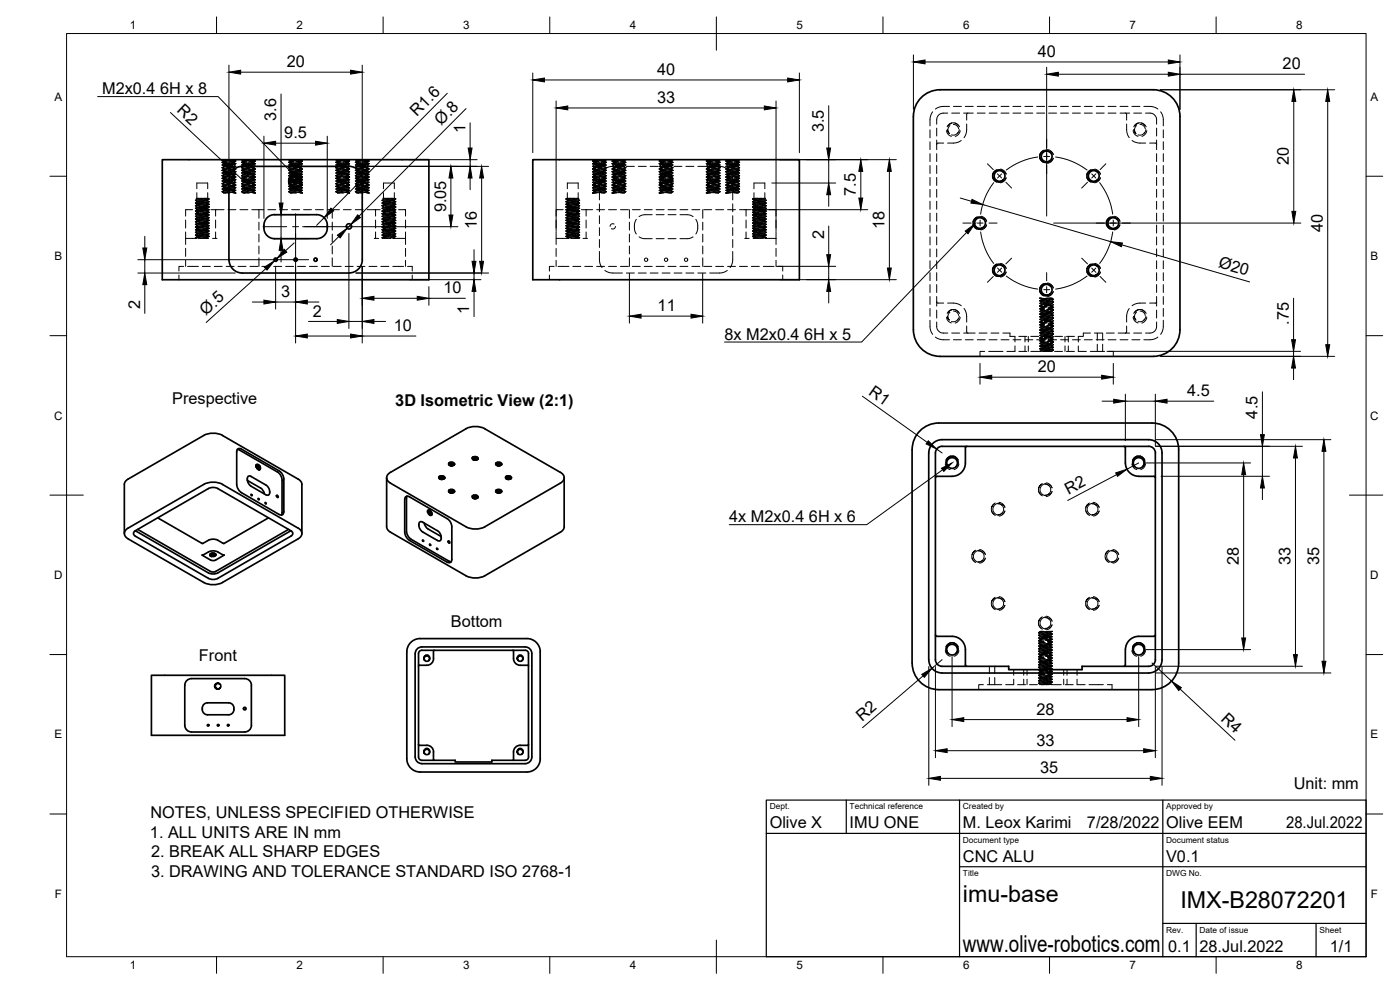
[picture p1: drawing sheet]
<svg xmlns="http://www.w3.org/2000/svg" width="420mm" height="297mm" viewBox="0 0 420 297" stroke-linecap="round" stroke-linejoin="round" font-family="sans-serif">
<defs><g id="words">
<g font-size="7">
<text x="289" y="270.6">imu-base</text>
<text x="354.2" y="272.3">IMX-B28072201</text>
<text x="289" y="285.5">www.olive-robotics.com</text>
</g>
<g font-size="4.9">
<text x="311.5" y="17.1">40</text>
<text x="86" y="20.2">20</text>
<text x="197.3" y="22.5">40</text>
<text x="384.9" y="20.8">20</text>
<text x="30.6" y="28.3">M2x0.4</text>
<text x="48" y="28.3">6H x 8</text>
<text x="52.9" y="33.5" transform="rotate(43 52.9 33.5)">R2</text>
<text x="125.1" y="35.1" transform="rotate(-45 125.1 35.1)">R1.6</text>
<text x="197.2" y="30.9">33</text>
<text x="82.9" y="36.2" transform="rotate(-90 82.9 36.2)">3.6</text>
<text x="85.3" y="41.5">9.5</text>
<text x="132.4" y="37.9" transform="rotate(-45 132.4 37.9)">Ø.8</text>
<text x="139.7" y="40.1" transform="rotate(-90 139.7 40.1)">1</text>
<text x="247.2" y="39.7" transform="rotate(-90 247.2 39.7)">3.5</text>
<text x="386.8" y="49.6" transform="rotate(-90 386.8 49.6)">20</text>
<text x="256.9" y="58.8" transform="rotate(-90 256.9 58.8)">7.5</text>
<text x="133.9" y="63.7" transform="rotate(-90 133.9 63.7)">9.05</text>
<text x="143.1" y="68.8" transform="rotate(-90 143.1 68.8)">16</text>
<text x="247.3" y="71.7" transform="rotate(-90 247.3 71.7)">2</text>
<text x="265.5" y="68.8" transform="rotate(-90 265.5 68.8)">18</text>
<text x="397" y="69.6" transform="rotate(-90 397 69.6)">40</text>
<text x="365.5" y="80.2" transform="rotate(16 365.5 80.2)">Ø20</text>
<text x="84.4" y="89.2">3</text>
<text x="133.1" y="88">10</text>
<text x="42.1" y="92.8" transform="rotate(-90 42.1 92.8)">2</text>
<text x="61.7" y="94.8" transform="rotate(-42 61.7 94.8)">Ø.5</text>
<text x="93.9" y="95">2</text>
<text x="140.8" y="94.1" transform="rotate(-90 140.8 94.1)">1</text>
<text x="197.4" y="93.5">11</text>
<text x="118.2" y="99.4">10</text>
<text x="217.4" y="101.9">8x M2x0.4</text>
<text x="241.4" y="101.9">6H x 5</text>
<text x="386.8" y="97.5" transform="rotate(-90 386.8 97.5)">.75</text>
<text x="311.4" y="111.7">20</text>
<text x="260.5" y="118.3" transform="rotate(35 260.5 118.3)">R1</text>
<text x="356.3" y="118.9">4.5</text>
<text x="51.7" y="121.1">Prespective</text>
<text x="118.6" y="121.9">3D Isometric View (2:1)</text>
<text x="377.4" y="125.6" transform="rotate(-90 377.4 125.6)">4.5</text>
<text x="320.7" y="148.4" transform="rotate(-28 320.7 148.4)">R2</text>
<text x="218.9" y="156.7">4x M2x0.4</text>
<text x="242.8" y="156.7">6H x 6</text>
<text x="371.8" y="169.6" transform="rotate(-90 371.8 169.6)">28</text>
<text x="387.3" y="169.6" transform="rotate(-90 387.3 169.6)">33</text>
<text x="395.9" y="169.6" transform="rotate(-90 395.9 169.6)">35</text>
<text x="135.3" y="188.2">Bottom</text>
<text x="59.7" y="198.3">Front</text>
<text x="311" y="214.4">28</text>
<text x="258.7" y="216.6" transform="rotate(-40 258.7 216.6)">R2</text>
<text x="366.2" y="216" transform="rotate(43 366.2 216)">R4</text>
<text x="311" y="223.8">33</text>
<text x="312.1" y="232.1">35</text>
<text x="388.3" y="236.8">Unit: mm</text>
<text x="45.2" y="245.4">NOTES, UNLESS SPECIFIED OTHERWISE</text>
<text x="45" y="251.3">1. ALL UNITS ARE IN mm</text>
<text x="231" y="248.5">Olive X</text>
<text x="255" y="248.5">IMU ONE</text>
<text x="289" y="248.5">M. Leox Karimi</text>
<text x="326.2" y="248.5">7/28/2022</text>
<text x="350" y="248.5">Olive EEM</text>
<text x="386" y="248.5">28.Jul.2022</text>
<text x="45.4" y="257.2">2. BREAK ALL SHARP EDGES</text>
<text x="45.3" y="263.1">3. DRAWING AND TOLERANCE STANDARD ISO 2768-1</text>
<text x="289" y="258.6">CNC ALU</text>
<text x="350" y="258.6">V0.1</text>
<text x="350.6" y="285.7">0.1</text>
<text x="360" y="285.5">28.Jul.2022</text>
<text x="399.1" y="285.7">1/1</text>
</g>
<g font-size="3.5">
<text x="39" y="8.8">1</text>
<text x="89" y="8.8">2</text>
<text x="139" y="8.8">3</text>
<text x="189" y="8.8">4</text>
<text x="239" y="8.8">5</text>
<text x="289" y="8.8">6</text>
<text x="339" y="8.8">7</text>
<text x="389" y="8.8">8</text>
<text x="16.3" y="30.2">A</text>
<text x="411.3" y="30.2">A</text>
<text x="16.3" y="78">B</text>
<text x="411.3" y="78">B</text>
<text x="16.2" y="125.9">C</text>
<text x="411.2" y="125.9">C</text>
<text x="16.2" y="173.7">D</text>
<text x="411.2" y="173.7">D</text>
<text x="16.3" y="221.6">E</text>
<text x="411.3" y="221.6">E</text>
<text x="16.4" y="269.4">F</text>
<text x="411.4" y="269.4">F</text>
<text x="39" y="290.8">1</text>
<text x="89" y="290.8">2</text>
<text x="139" y="290.8">3</text>
<text x="189" y="290.8">4</text>
<text x="239" y="290.8">5</text>
<text x="289" y="290.8">6</text>
<text x="339" y="290.8">7</text>
<text x="389" y="290.8">8</text>
</g>
<g font-size="2.5">
<text x="231" y="242.9">Dept.</text>
<text x="255" y="242.9">Technical reference</text>
<text x="289" y="242.9">Created by</text>
<text x="350" y="242.9">Approved by</text>
<text x="289" y="252.8">Document type</text>
<text x="350" y="252.8">Document status</text>
<text x="289" y="262.9">Title</text>
<text x="350" y="262.9">DWG No.</text>
<text x="350" y="279.9">Rev.</text>
<text x="360" y="279.9">Date of issue</text>
<text x="396" y="279.9">Sheet</text>
</g>
</g></defs>
<!-- layer: Visible -->
<g fill="none" stroke="#000" stroke-width=".51">
<path d="M274.1 34.9v64M274.1 34.9a8 8 0 0 1 8-8h64a8 8 0 0 1 8 8M354.1 34.9v64a8 8 0 0 1-8 8h-64a8 8 0 0 1-8-8M48.7 47.9h80v36h-80zM87.1 53.2l1.4-.6 1.3 .6-.6-.3-.7-.1-.7 .3-.5 .5-.2 1.2 .6 .9 1.2 .3 .9-.4-.6 .5-.8 .1a1.79 1.79 0 0 1-1.6-1.1 1.79 1.79 0 0 1 .3-1.9zM89.8 53.2a1.62 1.62 0 0 1 0 2.4M159.9 47.9h80v36h-80zM298 52.3v1M301.1 51.6l-.7-.3-.8-.1-.6 .3-.4 .5-.2 1.1 .5 .9 1.3 .4 .9-.4-.6 .4-.8 .2a1.93 1.93 0 0 1-1.7-1.3M301.1 51.6l-.8-.5-.7-.1a1.97 1.97 0 0 0-1.6 1.3M301.1 51.6a1.62 1.62 0 0 1 0 2.4M315.2 45.7l-.7-.4-.8-.2a1.82 1.82 0 0 0-1.6 2.4"/>
<path d="M315.2 45.7l-.7-.3h-.8l-1 .9-.2 1.1 .7 .8 1 .4 1-.5-.5 .4-.8 .2a1.93 1.93 0 0 1-1.8-1.2M315.2 45.7a1.62 1.62 0 0 1 0 2.4M326.3 52.3v-.2a1.83 1.83 0 0 1 3.1-.5 1.62 1.62 0 0 1-.1 2.4M329.3 51.6l-.6-.3-.9-.1-1 .9-.1 1 .6 1 1.2 .3 .9-.4-.6 .4-.8 .2a1.84 1.84 0 0 1-1.7-2.3M68.7 77.9v-24a4 4 0 0 1 4-4h32a4 4 0 0 1 4 4v24M68.7 77.9a4 4 0 0 0 4 4h32a4 4 0 0 0 4-4M82.4 64.4h12.6M82.4 64.4a3.7 3.7 0 0 0-3.2 3 3.7 3.7 0 0 0 2 4l1.2 .2h12.6M95 64.4a3.7 3.7 0 0 1 3.3 3 3.7 3.7 0 0 1-2 4l-1.3 .2M292.1 66.4l.1-.1a1.8 1.8 0 0 1 3-.6l-.7-.3h-.8l-1 .9-.1 1.1 .6 .8 1 .4 1-.5-.5 .4-.8 .2a1.93 1.93 0 0 1-1.8-1.2M292.1 66.4v1.1M295.2 65.7a1.62 1.62 0 0 1 0 2.4"/>
<path d="M301.1 79.9a1.62 1.62 0 0 1 0 2.4M329.3 79.9l-.7-.4h-.7l-.6 .3-.5 .6-.1 1 .6 1 1.1 .3 1-.4-.7 .4-.7 .2a1.84 1.84 0 0 1-1.7-2.4M329.3 79.9a1.62 1.62 0 0 1 0 2.4M329.4 79.9l-.8-.5-.7-.1a1.93 1.93 0 0 0-1.6 1.2M332.1 66.4v1.1M335.2 65.7l-.7-.3h-.8l-1 .9-.2 1.1 .7 .8 1 .4 1-.5-.4 .4-1 .2a1.93 1.93 0 0 1-1.7-1.2M335.2 65.7l-.7-.4-.8-.2a1.97 1.97 0 0 0-1.6 1.3M335.2 65.7a1.62 1.62 0 0 1 0 2.4M298 80.5a1.8 1.8 0 0 1 3.1-.6l-.8-.4h-.7l-.6 .3-.4 .5-.2 1.1 .5 .9 1.2 .4 1-.4-.7 .5-.7 .1a1.93 1.93 0 0 1-1.7-1.3M298 80.5v1.1M312.5 85.7l.7-.4 .9-.2 1.1 .6-.7-.3h-.8l-1 .9-.2 1.1 .7 .8 .9 .4 1.1-.5-.5 .4-.8 .2a1.8 1.8 0 0 1-1.7-1 1.8 1.8 0 0 1 .3-2zM315.2 85.7a1.62 1.62 0 0 1 0 2.4"/>
<path d="M61.1 130.7l-22.6 13M61.1 130.6a6.3 6.3 0 0 1 5.7 0M66.8 130.7l22.6 13M71.2 134.8l.7 .3 11.3 6.5 .8 .6 .5 .9 .2 .9-.1 9.8M71.3 134.7l.7-.1 .5 .2 11.3 6.5 .7 .6 .5 .9 .2 .9v9.8a.87 .87 0 0 1-.4 .9 .87 .87 0 0 1-1 0l-11.3-6.6-1-1-.4-1.4v-9.8zM76.9 140l.5 .8 .6 .1M76.9 139.5l.3-.2 .7 .4 .2 .6-.2 .6M76.9 139.5v.4M76.9 140l.4 .7M77 139.6l.6 .4 .2 .9M77.5 139.8l.2 .4M77.7 139.6l.3 .4"/>
<path d="M78 139.9l.2 .6-.2 .4M134.7 138.9l1-.2 .6 .2 .1 .3M134.7 139l-.1 .3 .5 .4h.5l-.8-.3 .4-.4h.7l.5 .4M134.8 139.4l.8-.3 .8 .3M134.9 139.5l.7-.2 .7 .2M134.9 139.6l.8-.2 .5 .2M135.1 139.7h.9M135.3 139.1h.4M135.3 139.4h.4M135.7 139.7h-.4h.5M136.1 138.8l-.8-.1-.6 .3M136.4 139.2l-.2 .4-.6 .1"/>
<path d="M136.4 139.2v.1M141.8 137.3l1-.3 .5 .2 .2 .3M141.8 137.3l.1 .5 .7 .3M141.9 137.7l.8-.3 .7 .3M141.9 137.8l.7-.2 .7 .2M142 137.9l.8-.2 .5 .2M142.2 138h.8M142.4 137.4h.4M142.4 137.7h.4M142.8 138h-.4h.5M143.2 137.1l-.8-.1-.6 .3M143.4 137.7l-.7-.4-.8 .2 .1 .4 .6 .2"/>
<path d="M143.5 137.6l-.2 .3-.7 .2M143.5 137.5v.1M148.8 139v.3l.5 .4h.4l-.7-.2v-.3l.4-.2h.7l.4 .4-.7-.3-.9 .3M148.9 138.9l1.1-.2 .6 .5M149 139.5l.8-.2 .6 .2M149.1 139.6l.8-.2 .4 .2M149.3 139.7h.8M149.4 139.1h.5M149.5 139.4h.4M149.5 139.7h.4M150.2 138.8l-.7-.1-.7 .3M150.6 139.2v.1"/>
<path d="M150.6 139.2l-.3 .4-.6 .1M273.7 134.9v64M273.7 134.9a8 8 0 0 1 8-8h64a8 8 0 0 1 8 8v64a8 8 0 0 1-8 8h-64a8 8 0 0 1-8-8M278.7 135.9v62a4 4 0 0 0 4 4h62.1a4 4 0 0 0 3.9-4v-62M278.7 135.9a4 4 0 0 1 4-4h62a4 4 0 0 1 4 4M280.7 135.9v62a2 2 0 0 0 2 2h20v1h22v-1h20a2 2 0 0 0 2.1-2M280.7 135.9a2 2 0 0 1 2-2h62a1.96 1.96 0 0 1 2.1 2M284.5 140a1.62 1.62 0 0 0 2.4 0M286.3 136.9l.1 .1a1.8 1.8 0 0 1 .5 3M286.3 136.9a1.84 1.84 0 0 0-2 .7 1.84 1.84 0 0 0-.1 2.1l.3 .3-.4-.9 .3-1 .5-.6 1-.2 .8 .3 .4 .6 .2 .9-.4 .9M289.7 138.9a4 4 0 0 1-4 4h-4.6l-.3 .4M290.1 133.9l-.3 .4-.1 4.6"/>
<path d="M337.3 133.9l.4 .4v4.6M337.8 138.9a4 4 0 0 0 3.9 4h4.6l.4 .4M340.4 137.5a1.8 1.8 0 0 1 2.5-.2 1.8 1.8 0 0 1 .3 2.4l-.3 .3 .4-.9-.2-1.1-.6-.5-.9-.2-.8 .3-.5 .6-.2 .9 .4 .9-.6-1.1 .1-.6zM340.5 140a1.62 1.62 0 0 0 2.4 0M346.7 135.9v62M38.5 158.4l22.6-13.1a6.3 6.3 0 0 1 5.7 0l22.6 13.1M38.5 158.4a1.74 1.74 0 0 0-1.2 1.7 1.74 1.74 0 0 0 1.2 1.6l22.6 13.1a6.3 6.3 0 0 0 5.7 0l22.6-13.1a1.73 1.73 0 0 0 1.2-1.6 1.73 1.73 0 0 0-1.2-1.7M38.5 143.7l-.7 .6-.5 1v14.8M40.6 159.2a.86 .86 0 0 0-.5 .9 .86 .86 0 0 0 .5 .8M41.3 158.8l21.9 12.7M47.3 155.4l13.6 7.6a4.6 4.6 0 0 1 3.6-1.2l.9 .3M65.4 146.6l21.9 12.6-21.9 12.7"/>
<path d="M65.4 146.6l-1.4-.4-1.4 .4-22 12.6 21.9 12.7 1.5 .3 1.4-.3M74.2 144.2l4 2.2M75.3 148.3l.3 .4zM75.4 142.9a.77 .77 0 0 0-1 .1 .77 .77 0 0 0-.2 .9l.3 .9 .5 .8 4.8 2.9a.76 .76 0 0 0 1-.1 .76 .76 0 0 0 .1-.9l-.2-.9-.5-.8-4.8-2.8M77 140.2l.2 .3M77.2 140l.2 .4M77.5 149.5l.2 .5zM77.5 140.9l-.1-.7-.5-.5 .5 .4 .2 .8M78 140.9l-.8-.4-.3-.6 .1-.4 .7 .5 .1 .9M78.2 146.4l.6 .6 .5 1.2M79.6 150.8l.2 .4zM80.6 155.4l-13.3 7.6-1.9-.9"/>
<path d="M83 148.6l.4 .1 .1 .5-.4-.1zM84.7 153.8l-.2 .7M86.6 158.8l-21.9 12.7M87.3 159.2a.86 .86 0 0 1 .6 .9 .86 .86 0 0 1-.6 .8M89.4 143.7l.8 .6 .4 1M90.6 145.4v14.7M116 143.3v14.7l.5 1.1 23.3 13.6a6.2 6.2 0 0 0 5.7 0l23.4-13.6 .4-1.1v-14.7M116.6 142.1l23.2-13.5a6.2 6.2 0 0 1 5.7 .1l22.7 13a1.73 1.73 0 0 1 1.1 1.6 1.73 1.73 0 0 1-1.2 1.7l-22.6 13.1a6.3 6.3 0 0 1-5.7 0l-22.6-13.1a1.67 1.67 0 0 1-.6-2.9zM121.5 149.9v9.8l.4 1.4 1 1 11.3 6.6a.87 .87 0 0 0 1 .1 .87 .87 0 0 0 .4-1v-9.7M121.5 149.9a.86 .86 0 0 1 .4-.9 .86 .86 0 0 1 1 0l11.7 6.9 .8 1.2 .2 .9M122 149.6v9.8l.2 .9 .5 .9 .7 .6 11.3 6.6 .7 .1M122.2 148.9l-.2 .7"/>
<path d="M125.7 157.3v.3M125.7 157.6l.2 .9 .9 1.1M126.8 156.7l4.5 2.5a2.07 2.07 0 0 1 .7 3.1l-.7-.1-4.5-2.6M126.8 156.7a.69 .69 0 0 0-.8-.1 .69 .69 0 0 0-.3 .7M127.3 156.9l.8 1.5 4.3 2.6M128.3 153.7l.2-.7 .6 .1a1.14 1.14 0 0 1 .3 1.5M128.4 153.7l.4 .8 .6 .1M128.4 153.1v.6M128.8 153.9l.1 .4M128.8 153.1v.9l.7 .5M128.9 153l-.3 .3 .1 .7 .2 .4 .5 .2M128.9 153.1l.2 .8 .5 .5-.6-.4z"/>
<path d="M129 153.7l.2 .4M129.2 153.2l.4 1M129.2 153.3l.4 .7M129.3 153.6l.2 .3M131.9 143.5l.8-.4 .7 .4M131.9 143.6l.8-.2 .6 .2M132 143.6l.6-.1 .7 .2M132.1 142.8l1 .1 .4 .4M132.2 142.8l-.4 .2M132.2 143.8h.8M132.4 143.2h.4M132.4 143.5h.4"/>
<path d="M132.8 143.8h-.4h.5M133.2 142.9l-.8-.1-.6 .3 .1 .5 .7 .2M133.5 143.5l-.7-.4-.9 .2 .1 .3 .6 .2M133.5 143.3h.1M133.5 143.3l-.2 .4-.7 .1M134.7 147.1l1-.2 .5 .1 .2 .4M134.7 147.1v.6l.9 .2M134.8 147.6l.8-.4 .8 .4M134.9 147.7l.7-.2 .7 .2M134.9 147.7l.7-.2 .6 .3M135.1 147.8l.9 .1M135.3 147.2h.4"/>
<path d="M135.3 147.6h.4M135.7 147.9h-.4h.5M136.1 147l-.8-.1-.6 .2M136.4 147.6l-.7-.5-.9 .3 .1 .4 .7 .1M136.4 147.4l-.2 .4-.6 .1M136.4 147.4h.1M141.8 148.8l1.1-.2 .4 .1 .2 .4M141.9 149.3l.3-.3 .6-.1 .6 .4M141.9 149.4l.8-.3 .6 .3M142 149.4l.7-.2 .6 .2M142.2 149.5h.8M142.4 148.9h.4"/>
<path d="M142.4 149.3h.4M142.8 149.6h-.4h.5M143.2 148.7l-.9-.1-.5 .3 .1 .5 .7 .2M143.4 149.3l-.6-.5-.9 .3 .1 .3 .6 .2M143.5 149.1l-.2 .4-.7 .1M143.5 149.1h.1M148.8 147.1l.1 .5 .5 .3h.3l-.8-.3 .4-.4h.7l.5 .4-.7-.4-.5 .1-.4 .3M148.9 147.1l1.1-.2 .6 .5M149 147.7l.8-.2 .6 .2M149.1 147.7l.7-.2 .5 .3M149.3 147.8l.8 .1M149.4 147.2h.5"/>
<path d="M149.5 147.6h.4M149.5 147.9h.4M150.2 147l-.8-.1-.6 .2M150.6 147.4h.1M150.6 147.4l-.3 .4-.6 .1M151.9 143.5l.8-.4 .7 .4M151.9 143.6l.8-.2 .6 .2M152 143.6l.7-.1 .6 .2M152.2 142.8l-.4 .2M152.2 142.8l.9 .1 .4 .4M152.2 143.8h.8M152.4 143.2h.4"/>
<path d="M152.4 143.5h.4M152.4 143.8h.4M153.2 142.9l-.9-.1-.6 .4 .2 .5 .7 .1M153.5 143.5l-.7-.4-.9 .2 .1 .3 .6 .2M153.5 143.3h.1M153.5 143.3l-.2 .4-.7 .1M40.6 160.9l22 12.6 1.4 .4 1.4-.4M63 166.6l.4 .3M63.1 166.7l.4 .3M63.1 166.2l.8 .5 .9-.3M63.2 166.2v.3l.6 .3 .7-.1 .3-.2-.5 .4h-.9M63.2 166.1l.6 .4 .9-.2"/>
<path d="M63.2 166.1l.7 .3 .8-.2M63.3 171.5l.7 .1 .7-.1M63.4 166l1.1 .1M63.6 166h.8M63.8 166.1h.5M63.8 166.4h.5M63.8 166.7h.5M64.8 166.5a1.23 1.23 0 0 0-1.5-.4l-.3 .3 .1 .3M65.4 165.6l-1.4-.3a4.9 4.9 0 0 0-3.1 1.2h-.3l2.7 1.5 1.1 .2 2.9-1.7-1.9-.9M87.3 160.9l-21.9 12.6M126.8 162l.3 .4zM128.9 163.2l.3 .5z"/>
<path d="M131.1 164.5l.2 .4zM134.5 162.3l.4 .1 .1 .5-.4-.1zM125.2 194.7l1.4-.6h31a2 2 0 0 1 2 2v31a2 2 0 0 1-2 2h-31a2.04 2.04 0 0 1-2-2v-31zM126.6 195.1h31M127.4 197v-.1a.89 .89 0 0 1 1-.3 .89 .89 0 0 1 .6 .8l-.3 .7 .2-.4-.2-.6-.4-.3-.6 .1-.4 .5 .2 .7-.3-.5zM127.5 198.2l.6 .2 .6-.2M128.1 199.6h-2.3l-.2 .2M130.3 195.1l-.2 .2v2.3a1.96 1.96 0 0 1-2 2M153.9 195.1l.2 .2v2.3a2 2 0 0 0 2 2h2.3l.2 .2M155.5 198.2l.6 .2 .6-.2M155.5 196.8a.91 .91 0 0 1 1-.1 .91 .91 0 0 1 .5 .9l-.3 .5 .2-.4-.1-.6-.9-.3-.6 .5 .2 .8-.3-.7zM157.6 195.1a.97 .97 0 0 1 1 1v31a1.01 1.01 0 0 1-1 1h-10v.5h-11v-.5h-10a1.01 1.01 0 0 1-1-1v-31a1.01 1.01 0 0 1 1-1"/>
<path d="M158.1 191.6h-32a4 4 0 0 0-4 4v32a4 4 0 0 0 4 4h32M158.1 191.6a4 4 0 0 1 4 4v32a4 4 0 0 1-4 4M280.8 190.5l.3 .4M281.1 190.9h4.6a4 4 0 0 1 4 4l.1 4.6 .3 .4M284.5 196a1.62 1.62 0 0 0 2.4 0M286.3 192.9l.1 .1a1.82 1.82 0 0 1 .5 3M286.3 192.9a1.84 1.84 0 0 0-2 .7 1.84 1.84 0 0 0-.1 2.1l.3 .3-.4-.9 .4-1.2 .4-.4 1-.2 .9 .4 .5 .8v.9l-.4 .6M337.7 194.9v4.6l-.4 .4M340.5 193.4a1.81 1.81 0 0 1 2.4-.1 1.81 1.81 0 0 1 .4 2.4l-.4 .3 .4-.9-.3-1.2-.6-.5-.8-.1-.8 .3-.5 .6-.2 .9 .4 .9-.4-.6-.2-.9zM340.5 196a1.62 1.62 0 0 0 2.4 0M346.3 190.9h-4.6a4 4 0 0 0-3.9 4M346.7 190.5l-.4 .4"/>
<path d="M45.4 202.6h40v18h-40zM55.5 205.6a2 2 0 0 1 2-2h15.9a2 2 0 0 1 2.1 2M55.5 217.6a2 2 0 0 0 2 2h15.9a2.04 2.04 0 0 0 2.1-2M55.5 205.6v12M64.6 205.3l.7-.3 .7 .3-.7-.2-.5 .2-.2 .6 .4 .6 .5 .2 .5-.2-.5 .3-.5-.1a.87 .87 0 0 1-.4-1.4zM66 205.3l.3 .6-.3 .6M70.2 212.5v.4M70.2 212.5a1.6 1.6 0 0 0-1.6-1.6h-6.3a1.81 1.81 0 0 0-1.6 1.8 1.81 1.81 0 0 0 1.6 1.8h6.3a1.6 1.6 0 0 0 1.6-1.6M75.4 205.6v12M125.6 223.4l.2 .2M125.8 223.6h2.3M127.4 225a.9 .9 0 0 1 1-.3 .9 .9 0 0 1 .6 1l-.3 .5 .2-.5-.2-.6-.9-.2-.5 .5 .2 .8-.3-.6z"/>
<path d="M127.5 226.2l.6 .2 .6-.2M128.1 223.6a1.96 1.96 0 0 1 2 2v2.3l.2 .2M155.5 226.2l.6 .2 .6-.2M155.5 224.8a.91 .91 0 0 1 1.2 0 .91 .91 0 0 1 .2 1.1l-.2 .3 .2-.7-.2-.4-.8-.3-.6 .5 .2 .9-.3-.8zM156.1 223.6h2.3M156.1 223.6a2 2 0 0 0-2 2v2.3l-.2 .2M158.6 223.4l-.2 .2"/>
<circle cx="82.7" cy="77.9" r=".5"/>
<circle cx="88.7" cy="77.9" r=".5"/>
<circle cx="94.7" cy="77.9" r=".5"/>
<circle cx="104.7" cy="67.9" r=".79"/>
<circle cx="62.5" cy="217.6" r=".24"/>
<circle cx="65.5" cy="217.6" r=".24"/>
<circle cx="68.5" cy="217.6" r=".24"/>
<circle cx="73.5" cy="212.6" r=".39"/>
</g>
<!-- layer: Hidden -->
<g fill="none" stroke="#000" stroke-width=".3">
<path d="M279.1 39v2.3M279.9 33.6l-.4 .7a6.6 6.6 0 0 0-.4 3.5M281.1 38.4v2.4M284.1 39.2l.4 1 1 .7M284.3 38.9l.6 1.1zM284.4 33.9a2.66 2.66 0 0 0-2.9 .9 3.4 3.4 0 0 0-.4 2.5M284.9 31.9a6.1 6.1 0 0 0-4 .7l-.2 .1M285.1 37.7a1.68 1.68 0 0 0-.4 2M285.6 33.9h2.4M286.1 37.3a1.63 1.63 0 0 1 1.6 1.4M286.1 31.9h2.4M286.6 36.9l.8 .4 .6 .7"/>
<path d="M286.6 36.9h-1l-1 .8 1-.8-.2 .1-1.2 1M286.6 36.9l1 .8M287.5 39.8a1.58 1.58 0 0 1-1.9 .7M287.9 38.9l-.6 1.1M288.2 39.2l-.5 1.1-1 .6M289.2 33.9h2.9M289.7 31.9h2.4M290.1 37.2v2.3l-.8 1.8M290.5 33.9l-.4 .4v1.7M293.3 31.9h2.4M293.3 33.9h2.4M296.8 31.9h2.4"/>
<path d="M296.8 33.9h2.4M300.4 31.9h2.4M300.4 33.9h2.4M304 31.9h2.4M304 33.9h2.4M307.6 31.9h2.3M307.6 33.9h2.3M311.1 31.9h2.4M311.1 33.9h2.4M314.7 31.9h2.4M314.7 33.9h2.4M318.3 31.9h2.4"/>
<path d="M318.3 33.9h2.4M321.9 31.9h2.3M321.9 33.9h2.3M325.4 31.9h2.4M325.4 33.9h2.4M329 31.9h2.4M329 33.9h2.4M332.6 31.9h2.3M332.6 33.9h2.3M336.1 33.9h2.9M336.1 31.9h2.4M337.7 33.9l.4 .4v1.7"/>
<path d="M338.1 37.2l.1 2.3 .7 1.8M339.7 31.9h2.4M340.1 39.2l.4 1 1 .7M340.2 33.9h2.4M340.3 38.9l.6 1.1zM341.1 37.7a1.61 1.61 0 0 0-.4 2M342.1 37.3a1.63 1.63 0 0 1 1.6 1.4M342.6 36.9l.8 .4 .6 .7M342.6 36.9h-1l-1 .8 1-.8-.2 .1-1.1 1M342.6 36.9l1 .8M343.3 31.9a6.1 6.1 0 0 1 4 .7l.2 .1M343.5 39.8a1.6 1.6 0 0 1-2 .7"/>
<path d="M343.8 33.9h1.3a2 2 0 0 1 2 2v1.4M343.9 38.9l-.6 1.1M344.2 39.2l-.5 1.1-1 .6M347.1 38.4v2.4M348.3 33.6l.5 .7a6.6 6.6 0 0 1 .3 3.5M349.1 39v2.3M59.1 56.6v-1.7h3.2v1.7M59.1 57.8v1.7M59.1 59.6v.2M59.1 59.8l-.4 .3M59.5 59.5h-.6l.2 .1M59.5 59.5l-.4 .1 1.2 .2"/>
<path d="M59.5 59.5h3l.3 .2M59.9 60l2.4 .2M60.2 59.5l2.2 .2M60.9 59.9l-2.2 .2M61.2 59.5l1.6 .2-.7 .1M61.5 59.9l.8 .1-1.5 .2M61.9 59.5l-2.4 .2M62 59.9l-2.4 .1M62.3 57.8v1.7M62.8 59.8l-.5 .4M62.8 59.7h.1M66.6 47.9h.1"/>
<path d="M66.6 51.9v.1M66.6 56.7v.1M66.7 56.8l.4 .4M66.7 54.4l.4 .2v.2M66.7 52l.4 .2M66.7 49.6l.4 .2v.2M66.7 47.9l.4 .3M66.9 50.2l-.2 .1 2.1 .2M66.9 52.6l-.2 .1 2.1 .2M66.9 55l-.2 .1 2.1 .2M66.9 57.4l-.2 .1 2.1 .2M67 50.3l-.4 .1 2 .1"/>
<path d="M67 55.1h-.4l2 .2M67 57.5l-.4 .1 2 .1M67 52.7l-.4 .1 2 .1M67.1 48.2l-.5 .5 .5 .5-.5 .3M67.1 50.6v.2l-.5 .3 .5 .5-.4 .3M67.1 53.8l-.5 .5M67.1 55.4v.2l-.5 .3 .5 .5-.4 .3M67.1 52.2v.2M67.1 50l-.5 .3 .5 .3 2.4 .3M67.1 57.2l-.4 .4 .4 .3h.5M67.1 52.4l-.5 .3 .5 .3-.5 .5 .5 .3M67.1 54.8l-.5 .3 .5 .3"/>
<path d="M67.1 55.4l2.4 .3M67.3 49.3l2.4 .2M67.3 54.1l2.4 .2M67.4 53.1l-.3 .1 2 .3M67.4 49.7l2.4 .1M67.4 52.1l2.4 .1M67.4 54.5l2.4 .1M67.4 56.9l2.4 .1M67.4 48.3l-.3 .1 2 .2M67.6 49.6l2.3 .1M67.6 52l2.3 .2M67.6 54.4l2.4 .2"/>
<path d="M67.6 56.8l2.4 .2M67.6 54.5l-.5 .1 1.8 .2M67.6 57.9h1.3M67.6 49.7l-.5 .1 1.8 .2M67.7 51.5l2.4 .2M67.8 56.3l2.3 .2M67.9 50.2l2.4 .2M67.9 55l2.4 .2M68 57.1l-.9 .1 1.5 .2M68 52.3l-.9 .1 1.4 .2M68 53.9l2.3-.3 .5 .3-.5 .3 .5 .5-.5 .3v.2M68 49.1l2.3-.3 .5 .3-.5 .3 .5 .5"/>
<path d="M68.1 55.7l-1.5 .2 1 .1M68.1 48.5l-1.4 .2 .9 .1M68.1 50.9l-1.4 .2 .9 .1M68.1 53.3l-1.4 .2 .9 .1M68.2 48.6l-1.6 .1 .8 .2M68.2 51l-1.6 .1 .8 .2M68.2 53.4l-1.5 .1 .8 .2M68.2 55.8l-1.5 .1 .8 .2M68.2 53.6l-1.1 .2 1.2 .2M68.2 48.8l-1.1 .2 1.2 .2M68.3 52.4l2 .2-.3 .1M68.3 57.2l2 .2-.3 .1"/>
<path d="M68.5 51l1.8 .2-.5 .1M68.5 55.8l1.8 .2-.5 .1M68.6 56.2l-1.5 .2 .8 .2M68.6 48.9l2.2 .2-.2 .1M68.6 51.3l2.2 .2-.2 .1M68.6 51.4l-1.5 .2 .8 .2M68.6 53.7l2.2 .2-.2 .1M68.6 56.1l2.2 .2-.2 .1M68.7 48.1l-2.1-.2 2 .2M68.7 56.1l2.1 .2-.4 .1M68.8 48.9l2 .2-.4 .1M68.8 51.3l2 .2h-.4"/>
<path d="M68.8 53.7l2 .2-.4 .1M68.8 57.6l-1.7 .2 .5 .1M68.8 52.8l-1.7 .2 .6 .1M68.9 48.4l1.4 .2-.9 .2M68.9 48l-1.8 .2 .6 .1M68.9 53.2l1.4 .2-.9 .2M69.1 51.8l1.2 .2-1.1 .2M69.1 56.6l1.2 .2-1.1 .2M69.2 55.4l-2.1 .2 .3 .1M69.2 50.6l-2.1 .2 .2 .1M69.2 49.2l-2.3 .2M69.2 51.7l-2.3 .1"/>
<path d="M69.2 54l-2.3 .2M69.2 56.5l-2.3 .1M69.4 49.3l-2.4 .2M69.4 51.7l-2.4 .2M69.4 54.1l-2.4 .2M69.4 56.5l-2.4 .2M69.4 56.8l-2.3 .2M69.4 52l-2.3 .2M69.5 49.3l.8 .1-1.5 .2M69.5 54.1l.8 .1-1.5 .2M69.7 52.7l.6 .1-1.7 .2M69.7 57.5l.6 .1-1.7 .2"/>
<path d="M69.8 54.5l-2.4 .2M69.8 47.9l.5 .1-1.7 .2M69.8 48.2l1 .2-1.4 .1M69.8 50.6l1 .2-1.4 .1M69.8 53l1 .2-1.4 .1M69.8 55.4l1 .2-1.4 .1M69.8 57.8l.9 .1M69.8 49.7l-2.4 .2M70 48.2l.8 .1-1.5 .1M70 50.6l.8 .1-1.5 .1M70 53l.8 .1-1.5 .1M70 55.4l.8 .1-1.5 .2"/>
<path d="M70 57.8l.7 .1M70 55.9l-2.4 .2M70 51.1l-2.4 .2M70.1 50.1l.2 .1-2 .2M70.1 54.9l.2 .1-2.1 .3M70.1 57.9h.6M70.3 50.4l.5 .3M70.3 55.2l.5 .3M70.3 47.9l.5 .4-.5 .5M70.3 51.8l.5 .5-.5 .3 .5 .6-.5 .4M70.3 56.6l.5 .5-.5 .5 .5 .3M70.4 52.4l-2.3 .1"/>
<path d="M70.4 50l-2.3 .1M70.4 54.7l-2.3 .2M70.4 57.2l-2.3 .1M70.5 57.2l-2.3 .2M70.6 50l-2.4 .2M70.6 52.4l-2.4 .2M70.6 54.8l-2.4 .2M70.7 57.9h.1M70.8 50.8l-.5 .4 .5 .3-.5 .3M70.8 55.6l-.5 .4 .5 .4-.5 .2M70.8 49.9l-.5 .5M70.8 55.5h.1"/>
<path d="M72.5 47.9h.1M72.5 51.9v.1M72.5 56.7v.1M72.5 56.8l.4 .4M72.5 54.4l.5 .2-.1 .2M72.5 52l.5 .2M72.5 49.6l.5 .2-.1 .2M72.5 47.9l.5 .3M72.7 50.2l-.2 .1 2.1 .2M72.7 52.6l-.2 .1 2.1 .2M72.7 55l-.2 .1 2.1 .2M72.7 57.4l-.2 .1 2.1 .2"/>
<path d="M72.9 50.3l-.4 .1 2 .1M72.9 52.7l-.4 .1 2 .1M72.9 55.1l-.4 .1 2 .1M72.9 57.5l-.4 .1 2 .1M72.9 48.2l-.4 .5 .4 .5-.4 .3M72.9 50.6l.1 .2-.5 .3 .4 .5-.4 .3M72.9 53.8l-.4 .5M72.9 55.4l.1 .2-.5 .3 .4 .5-.4 .3M72.9 52.2v.2M73 50l-.5 .4 .7 .3 2.1 .2M73 57.2l-.5 .4 .4 .3h.6M73 52.4l-.5 .3 .5 .3-.5 .5 .5 .3"/>
<path d="M73 54.8l-.5 .3 .5 .3M73 55.4l2.4 .3M73.2 49.3l2.3 .2M73.2 54.1l2.4 .2M73.3 53.1l-.4 .1 2.1 .3M73.3 48.3l-.3 .1 2 .2M73.3 49.7l2.4 .1M73.3 52.1l2.4 .1M73.3 54.5l2.4 .1M73.3 56.9l2.4 .1M73.4 49.6l2.4 .1M73.4 52l2.4 .2"/>
<path d="M73.4 54.4l2.4 .2M73.4 56.8l2.4 .2M73.5 54.5l-.6 .1 1.9 .2M73.5 57.9h1.3M73.5 49.7l-.6 .1 1.8 .2M73.6 51.5l2.3 .2M73.6 56.3l2.4 .2M73.8 50.2l2.3 .2M73.8 55l2.4 .2M73.8 57.1l-.8 .1 1.4 .2M73.9 52.3l-.9 .1 1.4 .2M73.9 53.9l2.3-.3 .4 .3"/>
<path d="M73.9 49.1l2.3-.3 .4 .3M73.9 53.3l-1.4 .2 .9 .1M73.9 55.7l-1.4 .2 .9 .1M73.9 48.5l-1.4 .2 .9 .1M73.9 50.9l-1.4 .2 .9 .1M74 48.6l-1.5 .1 .8 .2M74 51l-1.5 .1 .8 .2M74 53.4l-1.5 .1 .8 .2M74 55.8l-1.5 .1 .8 .2M74.1 53.6l-1.1 .2 1.2 .2M74.1 48.8l-1.1 .2 1.1 .2M74.1 52.4l2.1 .2-.3 .1"/>
<path d="M74.2 57.2l2 .2-.4 .1M74.4 51l1.8 .2-.5 .1M74.4 55.8l1.8 .2-.6 .1M74.4 56.2l-1.4 .2 .8 .2M74.5 48.9l2.1 .2-.2 .1M74.5 51.3l2.1 .2-.2 .1M74.5 53.7l2.1 .2-.2 .1M74.5 51.4l-1.6 .2 .9 .2M74.5 56.1l2.1 .3h-.2M74.6 48.1l-2.1-.2 2 .2M74.6 48.9l2 .2-.3 .1M74.6 51.3l2 .2h-.3"/>
<path d="M74.6 53.7l2 .2-.3 .1M74.6 56.1l2 .2-.3 .1M74.7 57.6l-1.7 .2 .5 .1M74.7 52.8l-1.7 .2 .6 .1M74.7 48.4l1.5 .2-.9 .2M74.7 48l-1.8 .2 .6 .1M74.7 53.2l1.5 .2-.9 .2M75 51.8l1.2 .2-1.1 .2M75 56.6l1.2 .2-1.2 .2M75 55.4l-2.1 .2 .3 .1M75.1 50.6l-2.2 .2 .3 .1M75.1 49.2l-2.4 .2"/>
<path d="M75.1 51.7l-2.4 .1M75.1 54l-2.4 .2M75.1 56.5l-2.4 .1M75.2 49.3l-2.3 .2M75.2 51.7l-2.3 .2M75.2 54.1l-2.3 .2M75.2 56.5l-2.3 .2M75.2 56.8l-2.2 .2M75.3 52l-2.3 .2M75.3 49.3l.9 .1-1.5 .2M75.4 54.1l.8 .1-1.5 .2M75.6 52.7l.6 .1-1.8 .2"/>
<path d="M75.6 57.5l.6 .1-1.8 .2M75.6 54.5l-2.3 .2M75.6 48.2l1 .2-1.4 .1M75.6 47.9l.6 .1-1.7 .2M75.7 50.6l.9 .1-1.4 .2M75.7 53l.9 .2-1.4 .1M75.7 55.4l.9 .2-1.4 .1M75.7 57.8l.9 .1M75.7 49.7l-2.4 .2M75.8 48.2l.8 .1-1.5 .1M75.8 50.6l.8 .1-1.5 .1M75.8 53l.8 .1-1.5 .1"/>
<path d="M75.8 55.4l.8 .1-1.5 .2M75.8 57.8l.8 .1M75.8 55.9l-2.4 .2M75.9 51.1l-2.4 .2M75.9 50.1l.3 .1-2.1 .2M75.9 54.9l.3 .1-2.1 .3M76 57.9h.6M76.2 47.9l.4 .4M76.2 50.4l.4 .3M76.2 51.8l.4 .5M76.2 55.2l.4 .3M76.2 56.6l.4 .5"/>
<path d="M76.3 50l-2.4 .1M76.3 52.4l-2.4 .1M76.3 54.7l-2.4 .2M76.3 57.2l-2.4 .1M76.4 54.8l-2.4 .2M76.4 57.2l-2.4 .2M76.4 50l-2.4 .2M76.4 52.4l-2.4 .2M76.6 48.4l-.4 .4M76.6 49.2l-.4 .2 .4 .5M76.6 50l-.4 .4M76.6 50.8l-.4 .2 .4 .5"/>
<path d="M76.6 51.6l-.4 .2M76.6 52.4l-.4 .2 .4 .5M76.6 53.2l-.4 .4M76.6 54l-.4 .2 .4 .5M76.6 54.8l-.4 .4M76.6 55.6l-.4 .2 .4 .5M76.6 56.4l-.4 .2M76.6 57.2l-.4 .2 .4 .5M76.6 57.9h.1M76.6 48.3v.1M76.6 49.1h.1M76.6 49.9h.1"/>
<path d="M76.6 50.7h.1M76.6 51.5h.1M76.6 52.3v.1M76.6 53.1v.1M76.6 53.9h.1M76.6 54.7h.1M76.6 55.5h.1M76.6 56.3v.1M76.6 57.1v.1M86.6 47.9h.1M86.6 51.9v.1M86.6 56.7v.1"/>
<path d="M86.7 47.9l.4 .3M86.7 56.8l.4 .2M86.7 54.4l.4 .2v.2M86.7 52l.4 .2M86.7 49.6l.4 .2v.2M86.7 55l.4 .7 .7 .6M86.9 50.2l-.2 .1 2.1 .2M86.9 52.6l-.2 .1 2.1 .2M86.9 55l-.2 .1 2.1 .2M86.9 57.4l-.2 .1 2.1 .2M87 50.3l-.4 .1 2 .1M87 55.1h-.4l2 .2"/>
<path d="M87 57.5l-.4 .1 2 .1M87 52.7l-.4 .1 2 .1M87.1 48.2l-.5 .5 .5 .5-.5 .3M87.1 50.6v.2l-.5 .3 .5 .5-.4 .3M87.1 53.8l-.5 .5M87.1 55.4v.2l-.5 .3 .5 .5-.4 .3M87.1 52.2v.2M87.1 57v.2M87.1 54.8l-.5 .3 .5 .3 2.4 .3M87.1 50l-.5 .3 .5 .3 2.4 .3M87.1 57.2l-.4 .4 .4 .3h.5M87.1 52.4l-.5 .3 .5 .3-.5 .5 .5 .3"/>
<path d="M87.3 49.3l2.4 .2M87.3 54.1l2.4 .2M87.4 53.1l-.3 .1 2 .3M87.4 49.7l2.4 .1M87.4 52.1l2.4 .1M87.4 54.5l2.4 .1M87.4 56.9l2.4 .1M87.4 48.3l-.3 .1 2 .2M87.6 49.6l2.3 .1M87.6 52l2.3 .2M87.6 54.4l2.4 .2M87.6 56.8l2.4 .2"/>
<path d="M87.6 54.5l-.5 .1 1.8 .2M87.6 57.9h1.3M87.7 49.7l-.6 .1 1.8 .2M87.7 51.5l2.4 .2M87.8 56.3l2.3 .2M87.8 52.5l-.7 .6-.4 .8M87.9 50.2l2.4 .2M87.9 55l2.4 .2M88 57.1l-.9 .1 1.5 .2M88 52.3l-.9 .1 1.4 .2M88 53.9l2.3-.3 .5 .3-.5 .3 .5 .5-.5 .3v.2M88.1 55.7l-1.5 .2 1 .1"/>
<path d="M88.1 48.5l-1.4 .2 .9 .1M88.1 50.9l-1.4 .2 .9 .1M88.1 53.3l-1.4 .2 .9 .1M88.2 51l-1.6 .1 .8 .2M88.2 48.6l-1.6 .1 .8 .2M88.2 53.4l-1.5 .1 .8 .2M88.2 55.8l-1.5 .1 .8 .2M88.2 53.6l-1.1 .2 1.2 .2M88.2 48.8l-1.1 .2 1.2 .2M88.3 52.4l2 .2-.3 .1M88.3 57.2l2 .2-.3 .1M88.5 51l1.8 .2-.5 .1"/>
<path d="M88.5 55.8l1.8 .2-.5 .1M88.6 56.2l-1.5 .2 .8 .2M88.6 48.9l2.2 .2-.2 .1M88.6 51.3l2.2 .2-.2 .1M88.6 51.4l-1.5 .2 .8 .2M88.6 53.7l2.2 .2-.2 .1M88.6 56.1l2.2 .2-.2 .1M88.8 48.1l-2.2-.2 2 .2M88.8 56.1l2 .2-.4 .1M88.8 48.9l2 .2-.4 .1M88.8 51.3l2 .2h-.4M88.8 53.7l2 .2-.4 .1"/>
<path d="M88.8 57.6l-1.7 .2 .5 .1M88.8 52.8l-1.7 .2 .6 .1M88.9 48.4l1.4 .2-.9 .2M88.9 48l-1.8 .2 .6 .1M88.9 53.2l1.4 .2-.9 .2M89 52.4l1.1 .5 .6 .9M89.1 51.8l1.2 .2-1.1 .2M89.1 56.6l1.2 .2-1.1 .2M89.2 55.4l-2.1 .2 .3 .1M89.2 50.6l-2.1 .2 .2 .1M89.2 49.2l-2.3 .2M89.2 51.7l-2.3 .1"/>
<path d="M89.2 54l-2.3 .2M89.2 56.5l-2.3 .1M89.4 49.3l-2.4 .2M89.4 51.7l-2.4 .2M89.4 54.1l-2.4 .2M89.4 56.5l-2.4 .2M89.4 56.8l-2.3 .2M89.4 52l-2.3 .2M89.5 49.3l.8 .1-1.5 .2M89.5 54.1l.8 .1-1.5 .2M89.7 52.7l.6 .1-1.7 .2M89.7 57.5l.6 .1-1.7 .2"/>
<path d="M89.8 54.5l-2.4 .2M89.8 47.9l.5 .1-1.7 .2M89.8 48.2l1 .2-1.4 .1M89.8 50.6l1 .2-1.4 .1M89.8 53l1 .2-1.4 .1M89.8 55.4l1 .2-1.4 .1M89.8 57.8l.9 .1M89.8 49.7l-2.4 .2M90 48.2l.8 .1-1.5 .1M90 50.6l.8 .1-1.5 .1M90 53l.8 .1-1.5 .1M90 55.4l.8 .1-1.5 .2"/>
<path d="M90 57.8l.7 .1M90 55.9l-2.4 .2M90 51.1l-2.3 .2M90.1 50.1l.2 .1-2 .2M90.1 54.9l.2 .1-2.1 .3M90.1 57.9h.6M90.3 48.8l-2.3 .3M90.3 48.8l.5 .3-.5 .3 .5 .5M90.3 55.2l.5 .3M90.3 56.6l.5 .5-.5 .5 .4 .3M90.3 47.9l.5 .4-.5 .5M90.3 51.8l.5 .5-.5 .3 .5 .6-.5 .4"/>
<path d="M90.4 52.4l-2.3 .1M90.4 54.7l-2.3 .2M90.4 50l-2.3 .1M90.4 57.2l-2.3 .1M90.6 54.8l-2.4 .2M90.6 57.2l-2.4 .2M90.6 50l-2.4 .2M90.6 52.4l-2.4 .2M90.7 55l-.7 1-1 .5M90.8 50.8l-.5 .4 .5 .3-.5 .3M90.8 55.6l-.5 .4 .5 .4-.5 .2M90.8 49.9l-.5 .3 .5 .5"/>
<path d="M90.8 55.5h.1M100.8 47.9h.1M100.8 51.9v.1M100.8 56.7v.1M100.8 56.8l.4 .4M100.8 54.4l.4 .4M100.8 52l.4 .4M100.8 49.6l.4 .4M100.8 47.9l.4 .3M101 50.2l-.2 .1 2.1 .2M101 52.6l-.2 .1 2.1 .2M101 55l-.2 .1 2.1 .2"/>
<path d="M101 57.4l-.2 .1 2.1 .2M101.1 55.1h-.3l2 .2M101.1 57.5l-.3 .1 2 .1M101.2 50.3h-.4l2 .2M101.2 52.7l-.4 .1 2 .1M101.2 50l-.4 .3 .5 .3 2.3 .3M101.2 57.2l-.4 .4 .4 .3h.6M101.2 48.2l-.4 .5 .4 .5-.4 .3M101.2 50.6l-.4 .5 .4 .5-.4 .3M101.2 52.4l-.4 .3 .4 .3-.4 .5 .4 .3M101.2 53.8l-.4 .5M101.2 54.8l-.4 .3 .4 .3"/>
<path d="M101.2 55.4l-.4 .5 .4 .5-.4 .3M101.3 55.4l2.4 .3M101.5 49.3l2.3 .2M101.5 54.1l2.3 .2M101.5 53.1l-.3 .1 2.1 .3M101.6 49.7l2.4 .1M101.6 54.5l2.4 .1M101.6 56.9l2.4 .1M101.6 48.3l-.4 .1 2.1 .2M101.6 52.1l2.4 .1M101.7 49.6l2.4 .1M101.7 52l2.4 .2"/>
<path d="M101.7 54.4l2.4 .2M101.7 56.8l2.4 .2M101.7 54.5l-.5 .1 1.9 .2M101.8 57.9h1.3M101.8 49.7l-.6 .1 1.8 .2M101.9 51.5l2.3 .2M101.9 56.3l2.4 .2M102 50.2l2.4 .2 .5 .3M102.1 55l2.1 .1 .7 .4M102.1 57.1l-.9 .1 1.5 .2M102.2 52.3l-1 .1 1.5 .2M102.2 53.9l2.3-.3 .4 .3-.4 .3"/>
<path d="M102.2 49.1l2.3-.3 .4 .3-.4 .3M102.2 48.5l-1.4 .2 .9 .1M102.2 50.9l-1.4 .2 .9 .1M102.2 53.3l-1.4 .2 .9 .1M102.2 55.7l-1.4 .2 .9 .1M102.3 48.6l-1.5 .1 .8 .2M102.3 51l-1.5 .1 .8 .2M102.3 53.4l-1.5 .1 .8 .2M102.3 55.8l-1.5 .1 .8 .2M102.4 53.6l-1.2 .2 1.3 .2M102.4 48.8l-1.2 .2 1.2 .2M102.4 52.4l2.1 .2-.3 .1"/>
<path d="M102.5 57.2l2 .2-.4 .1M102.7 51l1.8 .2-.6 .1M102.7 55.8l1.8 .2-.6 .1M102.7 56.2l-1.5 .2 .9 .2M102.8 48.9l2.1 .2-.2 .1M102.8 51.4l-1.6 .2 .8 .2M102.8 51.3l2.1 .2-.2 .1M102.8 53.7l2.1 .2-.2 .1M102.8 56.1l2.1 .2-.2 .1M102.9 48.1l-2.1-.2 2 .2M102.9 48.9l2 .2-.3 .1M102.9 51.3l2 .2h-.3"/>
<path d="M102.9 53.7l2 .2-.3 .1M102.9 56.1l2 .2-.3 .1M103 57.6l-1.8 .2 .6 .1M103 52.8l-1.8 .2 .6 .1M103 48.4l1.5 .2-.9 .2M103 48l-1.8 .2 .6 .1M103 53.2l1.5 .2-1 .2M103.2 51.8l1.3 .2-1.2 .2M103.3 56.6l1.2 .2-1.2 .2M103.3 55.4l-2.1 .2 .3 .1M103.3 50.6l-2.1 .2 .3 .1M103.4 51.7l-2.4 .1"/>
<path d="M103.4 54l-2.4 .2M103.4 56.5l-2.4 .1M103.4 49.2l-2.4 .2M103.5 51.7l-2.3 .2M103.5 54.1l-2.3 .2M103.5 56.5l-2.3 .2M103.5 56.8l-2.2 .2M103.5 49.3l-2.3 .2M103.5 52l-2.2 .2M103.6 49.3l.9 .1-1.5 .2M103.7 54.1l.8 .1-1.6 .2M103.9 52.7l.6 .1-1.8 .2"/>
<path d="M103.9 57.5l.6 .1-1.8 .2M103.9 54.5l-2.3 .2M103.9 48.2l1 .2-1.4 .1M103.9 50.6l1 .2-1.4 .1M103.9 53l1 .2-1.4 .1M103.9 55.4l1 .1-1.4 .2M103.9 47.9l.6 .1-1.7 .2M104 57.8l.9 .1M104 49.7l-2.4 .2M104.1 48.2l.8 .1-1.5 .1M104.1 50.6l.8 .1-1.5 .1M104.1 53l.8 .1-1.5 .1"/>
<path d="M104.1 55.4l.8 .1-1.5 .2M104.1 57.8l.8 .1M104.1 55.9l-2.4 .2M104.2 51.1l-2.4 .2M104.2 50.1l.3 .1-2.1 .2M104.2 54.9l.3 .1-2.1 .3M104.3 57.9h.6M104.5 48l.4 .3-.4 .3M104.5 51.2l.4 .3-.4 .3M104.5 52l.4 .3-.4 .3M104.5 52.8l.4 .3-.4 .3M104.5 54.4l.4 .3-.4 .3"/>
<path d="M104.5 56l.4 .3-.4 .3M104.5 56.8l.4 .3-.4 .3M104.5 57.6l.4 .3M104.5 49.6l.4 .3M104.5 47.9v.1M104.5 48.6v.2M104.5 49.4v.2M104.5 50.2v.2M104.5 51v.2M104.5 51.8v.2M104.5 52.6v.2M104.5 53.4v.2"/>
<path d="M104.5 54.2v.2M104.5 55v.2M104.5 55.8v.2M104.5 56.6v.2M104.5 57.4v.2M104.6 50l-2.4 .1M104.6 52.4l-2.4 .1M104.6 54.7l-2.4 .2M104.6 57.2l-2.4 .1M104.7 57.2l-2.4 .2M104.7 50l-2.4 .2M104.7 52.4l-2.4 .2"/>
<path d="M104.7 54.8l-2.4 .2M104.9 57.9h.1M104.9 49.9l-.4 .3M104.9 55.5h.1M104.9 50.8l-.4 .2M104.9 55.6l-.4 .2M106.6 47.9h.1M106.6 48.7v.1M106.6 49.5h.1M106.6 50.3h.1M106.6 51.1h.1M106.6 51.9v.1"/>
<path d="M106.6 52.7v.1M106.6 53.5h.1M106.6 54.3h.1M106.6 55.1h.1M106.6 55.9v.1M106.6 56.7v.1M106.6 57.5h.1M106.7 56.8l.4 .2 2.3-.2M106.7 55.2l.5 .3 2.3 .2M106.7 52l.4 .2 2.3-.2M106.7 50.4l.6 .3 2.2 .2M106.7 57.6l.4 .2"/>
<path d="M106.7 56l.4 .2M106.7 54.4l.4 .2M106.7 53.6l.4 .2M106.7 52.8l.4 .2M106.7 51.2l.4 .2M106.7 49.6l.4 .2M106.7 48.8l.4 .2M106.7 47.9l.4 .3M106.7 47.9l2.1 .2M106.7 47.9l1.9 .2M106.9 50.2l-.2 .1 2.1 .2M106.9 52.6l-.2 .1 2.1 .2"/>
<path d="M106.9 55l-.2 .1 2.1 .2M106.9 57.4l-.2 .1 2.1 .2M107 50.3l-.4 .1 2 .1M107 55.1h-.4l2 .2M107 57.5l-.4 .1 2 .1M107 52.7l-.4 .1 2 .1M107.1 57.8l.5 .1M107.1 48.2v.2M107.1 49v.2M107.1 49.8v.2M107.1 50.6v.2M107.1 51.4v.2"/>
<path d="M107.1 52.2v.2M107.1 53v.2M107.1 53.8v.2M107.1 54.6v.2M107.1 55.4v.2M107.1 56.2v.2M107.1 57v.2M107.1 48.4l-.4 .3M107.1 49.2l-.4 .3M107.1 50l-.4 .3M107.1 50.8l-.4 .3M107.1 51.6l-.4 .3"/>
<path d="M107.1 52.4l-.4 .3M107.1 53.2l-.4 .3M107.1 54l-.4 .3M107.1 54.8l-.4 .3M107.1 55.6l-.4 .3M107.1 56.4l-.4 .3M107.1 57.2l-.4 .3M107.3 49.3l2.4 .2M107.3 54.1l2.4 .2M107.4 53.1l-.3 .1 2 .3M107.4 49.7l2.4 .1M107.4 52.1l2.4 .1"/>
<path d="M107.4 54.5l2.4 .1M107.4 56.9l2.4 .1M107.4 48.3l-.3 .1 2 .2M107.6 49.6l2.3 .1M107.6 52l2.3 .2M107.6 54.4l2.4 .2M107.6 56.8l2.4 .2M107.6 54.5l-.5 .1 1.8 .2M107.6 49.7l-.5 .1 1.8 .2M107.6 57.9h1.3M107.7 51.5l2.4 .2M107.7 56.3l2.4 .2"/>
<path d="M107.9 50.2l2.3 .2 .6 .3M107.9 55l2.2 .1 .7 .4M108 57.1l-.9 .1 1.5 .2M108 52.3l-.9 .1 1.4 .2M108 53.9l2.3-.3 .5 .3M108 49.1l2.3-.3 .5 .3M108.1 55.7l-1.5 .2 1 .1M108.1 48.5l-1.4 .2 .9 .1M108.1 50.9l-1.4 .2 .9 .1M108.1 53.3l-1.4 .2 .9 .1M108.2 51l-1.6 .1 .8 .2M108.2 48.6l-1.6 .1 .8 .2"/>
<path d="M108.2 53.4l-1.5 .1 .8 .2M108.2 55.8l-1.5 .1 .8 .2M108.2 53.6l-1.1 .2 1.2 .2M108.2 48.8l-1.1 .2 1.2 .2M108.3 52.4l2 .2-.3 .1M108.3 57.2l2 .2-.3 .1M108.5 51l1.8 .2-.5 .1M108.5 55.8l1.8 .2-.5 .1M108.6 56.2l-1.5 .2 .8 .2M108.6 48.9l2.2 .2-.2 .1M108.6 51.3l2.2 .2-.2 .1M108.6 51.4l-1.5 .2 .8 .2"/>
<path d="M108.6 53.7l2.2 .2-.2 .1M108.6 56.1l2.2 .2-.2 .1M108.8 56.1l2 .2-.4 .1M108.8 48.9l2 .2-.4 .1M108.8 51.3l2 .2h-.4M108.8 53.7l2 .2-.4 .1M108.8 57.6l-1.7 .2 .5 .1M108.8 52.8l-1.7 .2 .6 .1M108.9 48.4l1.4 .2-.9 .2M108.9 48l-1.8 .2 .6 .1M108.9 53.2l1.4 .2-.9 .2M109.1 51.8l1.2 .2-1.1 .2"/>
<path d="M109.1 56.6l1.2 .2-1.1 .2M109.2 55.4l-2.1 .2 .3 .1M109.2 50.6l-2.1 .2 .2 .1M109.2 49.2l-2.3 .2M109.2 51.7l-2.3 .1M109.2 54l-2.3 .2M109.2 56.5l-2.3 .1M109.4 49.3l-2.4 .2M109.4 51.7l-2.4 .2M109.4 54.1l-2.4 .2M109.4 56.5l-2.4 .2M109.5 49.3l.8 .1-1.5 .2"/>
<path d="M109.5 54.1l.8 .1-1.5 .2M109.7 52.7l.6 .1-1.7 .2M109.7 57.5l.6 .1-1.7 .2M109.8 54.5l-2.4 .2M109.8 47.9l.5 .1-1.7 .2M109.8 48.2l1 .2-1.4 .1M109.8 50.6l1 .2-1.4 .1M109.8 53l1 .2-1.4 .1M109.8 55.4l1 .2-1.4 .1M109.8 49.7l-2.4 .2M109.8 57.8l.9 .1M110 48.2l.8 .1-1.5 .1"/>
<path d="M110 50.6l.8 .1-1.5 .1M110 53l.8 .1-1.5 .1M110 55.4l.8 .1-1.5 .2M110 57.8l.7 .1M110 55.9l-2.4 .2M110 51.1l-2.3 .2M110.1 50.1l.2 .1-2 .2M110.1 54.9l.2 .1-2.1 .3M110.1 57.9h.6M110.3 48l.5 .3M110.3 49.6l.5 .3M110.3 51.2l.5 .3"/>
<path d="M110.3 52l.5 .3M110.3 52.8l.5 .3M110.3 54.4l.5 .3M110.3 56l.5 .3M110.3 56.8l.5 .3M110.3 57.6l.5 .3M110.3 47.9v.1M110.3 48.6v.2M110.3 49.4v.2M110.3 50.2v.2M110.3 51v.2M110.3 51.8v.2"/>
<path d="M110.3 52.6v.2M110.3 53.4v.2M110.3 54.2v.2M110.3 55v.2M110.3 55.8v.2M110.3 56.6v.2M110.3 57.4v.2M110.4 52.4l-2.3 .1M110.4 54.7l-2.3 .2M110.4 50l-2.3 .1M110.4 57.2l-2.3 .1M110.6 54.8l-2.4 .2"/>
<path d="M110.6 57.2l-2.4 .2M110.6 50l-2.4 .2M110.6 52.4l-2.4 .2M110.8 48.4l-.5 .2M110.8 49.2l-.5 .2M110.8 50l-.5 .2M110.8 50.8l-.5 .2M110.8 51.6l-.5 .2M110.8 52.4l-.5 .2M110.8 53.2l-.5 .2M110.8 54l-.5 .2M110.8 54.8l-.5 .2"/>
<path d="M110.8 55.6l-.5 .2M110.8 56.4l-.5 .2M110.8 57.2l-.5 .2M110.8 57.9h-.1M110.8 48.3v.1M110.8 49.1h.1M110.8 49.9h.1M110.8 50.7h.1M110.8 51.5h.1M110.8 52.3v.1M110.8 53.1v.1M110.8 53.9h.1"/>
<path d="M110.8 54.7h.1M110.8 55.5h.1M110.8 56.3v.1M110.8 57.1v.1M115.1 56.6v-1.7h3.2v1.7M115.1 57.8v1.7M115.5 59.5h-.6l.2 .3-.4 .3 .4 .3M115.5 59.5l-.4 .1 1.2 .2M115.5 59.5h3l.3 .2M115.9 60l2.4 .2M116.2 59.5l2.2 .2M116.9 59.9l-2.2 .2"/>
<path d="M117.2 59.5l1.6 .2-.7 .1M117.5 59.9l.8 .1-1.5 .2M117.9 59.5l-2.4 .2M118 59.9l-2.4 .1M118.3 57.8v1.7M118.8 59.8l-.5 .4M169.8 59.7h.1M169.8 59.8l.5 .2M170.3 56.6v-1.7h3.2v1.7M170.3 57.8v1.7M170.6 59.9l2.4 .1M170.7 59.5l2.4 .2"/>
<path d="M171.1 59.9l-.8 .1 1.5 .2M171.4 59.5l-1.6 .2 .7 .1M171.4 59.5h1l-2.2 .2M171.4 59.5l-1.6 .2M172.4 59.5h1.3l-.2 .3 .4 .3-2.2-.2M172.7 60l-2.3 .2-.6 .3M173.1 59.5l.4 .1-1.2 .2M173.5 57.8v1.7M177.8 49.9l.5 .3-.5 .5M177.8 55.5h.1M177.8 50.8l.5 .4-.5 .3 .5 .3M177.8 55.6l.5 .4-.5 .4 .5 .2"/>
<path d="M178 50l2.4 .2M178 52.4l2.4 .2M178.1 54.8l2.3 .2M178.1 57.2l2.3 .2M178.2 50l2.4 .1M178.2 57.2l2.3 .1M178.2 52.4l2.4 .1M178.2 54.7l2.4 .2M178.3 56.6l-.5 .5 .5 .5-.5 .3 .8-.1M178.3 47.9l-.5 .4 .5 .5M178.3 51.8l-.5 .5 .5 .3-.5 .6 .5 .4M178.3 48.8l-.5 .3 .5 .3-.5 .5"/>
<path d="M178.3 55.2l-.5 .3M178.3 48.8l2.3 .3M178.5 54.9l-.2 .1 2.1 .3M178.5 50.1l-.2 .1 2 .2M178.6 51.1l2.4 .2M178.6 55.9l2.4 .2M178.6 48.2l-.8 .1 1.5 .1M178.6 50.6l-.8 .1 1.5 .1M178.6 53l-.8 .1 1.5 .1M178.6 55.4l-.8 .1 1.5 .2M178.8 57.8l-.9 .1h1.3M178.8 48.2l-1 .2 1.4 .1"/>
<path d="M178.8 50.6l-1 .2 1.4 .1M178.8 53l-1 .2 1.4 .1M178.8 55.4l-1 .2 1.4 .1M178.8 49.7l2.4 .2M178.8 47.9l-.5 .1 1.7 .2M178.8 54.5l2.4 .2M178.9 57.5l-.6 .1 1.7 .2M178.9 52.7l-.6 .1 1.7 .2M179.1 54.1l-.8 .1 1.5 .2M179.1 49.3l-.8 .1 1.5 .2M179.2 52l2.3 .2M179.2 49.3l2.4 .2"/>
<path d="M179.2 51.7l2.4 .2M179.2 54.1l2.4 .2M179.2 56.5l2.4 .2M179.2 56.8l2.3 .2M179.4 49.2l2.3 .2M179.4 51.7l2.3 .1M179.4 54l2.3 .2M179.4 56.5l2.3 .1M179.4 50.6l2.1 .2-.2 .1M179.5 55.4l2 .2-.2 .1M179.5 56.6l-1.2 .2 1.1 .2M179.5 51.8l-1.2 .2 1.1 .2"/>
<path d="M179.7 53.2l-1.4 .2 .9 .2M179.7 48.4l-1.4 .2 .9 .2M179.7 48l1.8 .2-.6 .1M179.8 52.8l1.7 .2-.6 .1M179.8 57.6l1.7 .2-1.1 .1M179.8 48.9l-2 .2 .4 .1M179.8 51.3l-2 .2h.4M179.8 53.7l-2 .2 .4 .1M179.9 56.1l-2.1 .2 .4 .1M179.9 57.6v2.4M180 53.7l-2.2 .2 .2 .1M180 56.1l-2.2 .2 .2 .1"/>
<path d="M180 48.9l-2.2 .2 .2 .1M180 51.3l-2.2 .2 .2 .1M180 51.4l1.5 .2-.8 .2M180 56.2l1.5 .2-.8 .2M180.1 55.8l-1.8 .2 .5 .1M180.1 51l-1.8 .2 .5 .1M180.3 57.2l-2 .2 .3 .1M180.3 52.4l-2 .2 .3 .1M180.4 48.8l1.1 .2-1.2 .2M180.4 53.6l1.1 .2-1.2 .2M180.4 48.6l1.6 .1-.8 .2M180.4 53.4l1.5 .1-.8 .2"/>
<path d="M180.4 55.8l1.5 .1-.8 .2M180.4 51l1.6 .1-.8 .2M180.5 48.5l1.4 .2-.9 .1M180.5 50.9l1.4 .2-.9 .1M180.5 53.3l1.4 .2-.9 .1M180.6 55.7l1.4 .2-1 .1M180.6 52.3l.9 .1-1.4 .2M180.6 53.9l-2.3-.3-.5 .3 .5 .3-.5 .5 .5 .3v.2M180.6 57.1l.9 .1-1.5 .2M180.7 55l-2.4 .2M180.7 51.5l-.4 .7a7.9 7.9 0 0 0-.4 4.2M180.7 50.2l-2.4 .2"/>
<path d="M180.9 56.3l-2.4 .2M180.9 51.5l-2.4 .2M181 49.7l.5 .1-1.8 .2M181 54.5l.5 .1-1.8 .2M181 49.6l-2.3 .1M181 52l-2.3 .2M181 54.4l-2.4 .2M181 56.8l-2.4 .2M181.2 49.7l-2.4 .1M181.2 52.1l-2.4 .1M181.2 54.5l-2.4 .1M181.2 56.9l-2.4 .1"/>
<path d="M181.2 48.3l.3 .1-2 .2M181.2 53.1l.3 .1-2 .3M181.3 54.1l-2.4 .2M181.3 49.3l-2.4 .2M181.5 54.8l.5 .3-.5 .3-2.4 .3M181.5 50l.5 .3-.5 .3-2.4 .3M181.5 57.2l.4 .4-.4 .3h-.5M181.5 52.4l.5 .3-.5 .3 .5 .5-.5 .3M181.5 48.2l.5 .5-.5 .5 .5 .3M181.5 50.6v.2l.5 .3-.5 .5 .4 .3M181.5 53.8l.5 .5M181.5 55.4v.2l.5 .3-.5 .5 .4 .3"/>
<path d="M181.5 52.2v.2M181.5 57v.2M181.6 52.7l.4 .1-2 .1M181.6 50.3l.4 .1-2 .1M181.6 55.1h.4l-2 .2M181.6 57.5l.4 .1-2 .1M181.7 50.2l.2 .1-2.1 .2M181.7 52.6l.2 .1-2.1 .2M181.7 55l.2 .1-2.1 .2M181.7 57.4l.2 .1-2.1 .2M181.9 47.9l-2 .2M181.9 47.9l-1.9 .2"/>
<path d="M181.9 47.9l-.4 .3M181.9 49.6l-.4 .2v.2M181.9 52l-.4 .2M181.9 54.4l-.4 .2v.2M181.9 56.8l-.4 .2M182 47.9h.1M182 51.9v.1M182 56.7v.1M183.7 49.9l.4 .3-.4 .5M183.7 50.8l.4 .4-.4 .3 .4 .3M183.7 55.5h.1M183.7 55.6l.4 .4-.4 .4 .4 .2"/>
<path d="M183.9 50l2.4 .2M183.9 52.4l2.4 .2M183.9 54.8l2.4 .2M183.9 57.2l2.4 .2M184 50l2.4 .1M184 52.4l2.4 .1M184 54.7l2.4 .2M184 57.2l2.4 .1M184.1 56.6l-.4 .6 .4 .4-.4 .3 .8-.1M184.1 47.9l-.4 .4 .4 .5M184.1 51.8l-.4 .5 .4 .3-.4 .5 .4 .5M184.1 48.8l-.4 .3 .4 .3-.4 .5"/>
<path d="M184.1 55.2l-.4 .3M184.2 48.8l2.2 .3M184.4 54.9l-.3 .1 2.1 .3M184.4 50.1l-.3 .1 2.1 .2M184.4 51.1l2.4 .2M184.5 55.9l2.4 .2M184.5 48.2l-.8 .1 1.5 .1M184.5 50.6l-.8 .1 1.5 .1M184.5 53l-.8 .1 1.5 .1M184.5 55.4l-.8 .1 1.5 .2M184.6 57.8l-.9 .1h1.4M184.6 49.7l2.4 .2"/>
<path d="M184.7 48.2l-1 .2 1.4 .1M184.7 50.6l-1 .2 1.4 .1M184.7 53l-1 .2 1.4 .1M184.7 55.4l-1 .1 1.4 .2M184.7 47.9l-.6 .1 1.7 .2M184.7 54.5l2.3 .2M184.7 57.5l-.6 .1 1.8 .2M184.7 52.7l-.6 .1 1.8 .2M185 54.1l-.9 .1 1.6 .2M185 49.3l-.9 .1 1.5 .2M185.1 49.3l2.4 .2M185.1 52l2.2 .2"/>
<path d="M185.1 51.7l2.4 .2M185.1 54.1l2.4 .2M185.1 56.5l2.4 .2M185.1 56.8l2.2 .2M185.2 49.2l2.4 .2M185.2 51.7l2.4 .1M185.2 54l2.4 .2M185.2 56.5l2.4 .1M185.3 50.6l2.1 .2-.3 .1M185.3 55.4l2.1 .2-.3 .1M185.3 56.6l-1.2 .2 1.2 .2M185.4 51.8l-1.3 .2 1.2 .2"/>
<path d="M185.6 53.2l-1.5 .2 1 .2M185.6 48.4l-1.5 .2 .9 .2M185.6 48l1.8 .2-.6 .1M185.6 52.8l1.8 .2-.6 .1M185.7 57.6l1.7 .2-1.2 .1M185.7 48.1l2.1-.2-2 .2M185.7 48.9l-2 .2 .3 .1M185.7 51.3l-2 .2h.3M185.7 53.7l-2 .2 .3 .1M185.7 56.1l-2 .2 .3 .1M185.8 51.3l-2.1 .2 .2 .1M185.8 53.7l-2.1 .2 .2 .1"/>
<path d="M185.8 56.1l-2.1 .2 .2 .1M185.8 48.9l-2.1 .2 .2 .1M185.8 51.4l1.6 .2-.8 .2M185.9 56.2l1.5 .2-.9 .2M185.9 55.8l-1.8 .2 .6 .1M185.9 51l-1.8 .2 .6 .1M186.1 57.2l-2 .2 .4 .1M186.2 52.4l-2.1 .2 .3 .1M186.2 48.8l1.2 .2-1.2 .2M186.2 53.6l1.2 .2-1.3 .2M186.3 48.6l1.5 .1-.8 .2M186.3 51l1.5 .1-.8 .2"/>
<path d="M186.3 53.4l1.5 .1-.8 .2M186.3 55.8l1.5 .1-.8 .2M186.4 48.5l1.4 .2-.9 .1M186.4 50.9l1.4 .2-.9 .1M186.4 53.3l1.4 .2-.9 .1M186.4 55.7l1.4 .2-.9 .1M186.5 52.3l.9 .1-1.5 .2M186.5 53.9l-2.4-.3-.4 .3 .4 .3-.4 .5 .4 .5M186.5 57.1l.9 .1-1.5 .2M186.5 55l-2.4 .2M186.6 50.2l-2.4 .2M186.7 56.3l-2.4 .2"/>
<path d="M186.8 51.5l-2.4 .2M186.8 49.9l-3.5 .1-1.8 .7M186.8 49.7l.6 .1-1.8 .2M186.9 54.5l.5 .1-1.9 .2M186.9 54.4l-2.4 .2M186.9 56.8l-2.4 .2M186.9 49.6l-2.4 .1M186.9 52l-2.4 .2M187 52.1l-2.4 .1M187 49.7l-2.4 .1M187 54.5l-2.4 .1M187 56.9l-2.4 .1"/>
<path d="M187 48.3l.4 .1-2 .2M187.1 53.1l.3 .1-2.1 .3M187.1 54.1l-2.3 .2M187.2 49.3l-2.4 .2M187.4 54.8l.4 .3-.5 .3-2.3 .3M187.4 50l.4 .3-.5 .3-2.3 .3M187.4 57.2l.4 .4-.4 .3h-.6M187.4 48.2l.4 .5-.4 .5 .4 .3M187.4 50.6l.4 .5-.4 .5 .4 .3M187.4 52.4l.4 .3-.4 .3 .4 .5-.4 .3M187.4 53.8l.4 .5M187.4 55.4l.4 .5-.4 .5 .4 .3"/>
<path d="M187.4 52.2v.2M187.4 57v.2M187.5 50.3h.3l-2 .2M187.5 52.7l.3 .1-2 .1M187.5 55.1h.3l-2 .2M187.5 57.5l.3 .1-2 .1M187.6 57.4l.2 .1-2.1 .2M187.6 50.2l.2 .1-2.1 .2M187.6 52.6l.2 .1-2.1 .2M187.6 55l.2 .1-2.1 .2M187.8 47.9l-.4 .3M187.8 49.6l-.4 .4"/>
<path d="M187.8 52l-.4 .2M187.8 54.4l-.4 .4M187.8 56.8l-.4 .2M187.8 47.9h.1M187.8 51.9v.1M187.8 56.7v.1M188 49.9h2.4M191.6 49.9h2.4M195.1 49.9h2.4M197.8 49.9l.5 .5M197.8 55.5h.1M197.8 50.8l.5 .4-.5 .3 .5 .3"/>
<path d="M197.8 55.6l.5 .4-.5 .4 .5 .2M197.9 55l.6 1 1.1 .5M198 50l2.4 .2M198 52.4l2.4 .2M198.1 54.8l2.3 .2M198.1 57.2l2.3 .2M198.2 50l2.4 .1M198.2 57.2l2.3 .1M198.2 52.4l2.4 .1M198.2 54.7l2.4 .2M198.3 56.6l-.5 .5 .5 .5-.5 .3 .8-.1M198.3 47.9l-.5 .4 .5 .5"/>
<path d="M198.3 51.8l-.5 .5 .5 .3-.5 .6 .5 .4M198.3 50.4l-.5 .3M198.3 55.2l-.5 .3M198.5 54.9l-.2 .1 2.1 .3M198.5 50.1l-.2 .1 2 .2M198.6 51.1l2.4 .2M198.6 55.9l2.4 .2M198.6 48.2l-.8 .1 1.5 .1M198.6 50.6l-.8 .1 1.5 .1M198.6 53l-.8 .1 1.5 .1M198.6 55.4l-.8 .1 1.5 .2M198.7 49.9h2.4"/>
<path d="M198.8 57.8l-.9 .1h1.3M198.8 49.7l2.4 .2M198.8 48.2l-1 .2 1.4 .1M198.8 50.6l-1 .2 1.4 .1M198.8 53l-1 .2 1.4 .1M198.8 55.4l-1 .2 1.4 .1M198.8 47.9l-.5 .1 1.7 .2M198.8 55.6l1.1 .6M198.8 55.6l.6 .4h.7M198.8 54.5l2.4 .2M198.9 57.5l-.6 .1 1.7 .2M198.9 52.7l-.6 .1 1.7 .2"/>
<path d="M199.1 54.1l-.8 .1 1.5 .2M199.1 49.3l-.8 .1 1.5 .2M199.2 52l2.3 .2M199.2 49.3l2.4 .2M199.2 51.7l2.4 .2M199.2 54.1l2.4 .2M199.2 56.5l2.4 .2M199.2 56.8l2.3 .2M199.4 49.2l2.3 .2M199.4 51.7l2.3 .1M199.4 54l2.3 .2M199.4 56.5l2.3 .1"/>
<path d="M199.4 50.6l2.1 .2-.2 .1M199.5 55.4l2 .2-.2 .1M199.5 56.6l-1.2 .2 1.1 .2M199.5 51.8l-1.2 .2 1.1 .2M199.6 52.4l-1.1 .4-.6 1M199.7 53.2l-1.4 .2 .9 .2M199.7 48.4l-1.4 .2 .9 .2M199.7 48l1.8 .2-.6 .1M199.8 52.8l1.7 .2-.6 .1M199.8 57.6l1.7 .2-1.1 .1M199.8 48.9l-2 .2 .4 .1M199.8 51.3l-2 .2h.4"/>
<path d="M199.8 53.7l-2 .2 .4 .1M199.9 48.1l2.1-.2-2 .2M199.9 56.1l-2.1 .2 .4 .1M200 53.7l-2.2 .2 .2 .1M200 56.1l-2.2 .2 .2 .1M200 48.9l-2.2 .2 .2 .1M200 51.3l-2.2 .2 .2 .1M200 51.4l1.5 .2-.8 .2M200 56.2l1.5 .2-.8 .2M200 52.8l-1.2 .4 1.1-.6-.6 .2a1.79 1.79 0 0 0-.5 2.8M200.1 55.8l-1.8 .2 .5 .1M200.1 51l-1.8 .2 .5 .1"/>
<path d="M200.3 57.2l-2 .2 .3 .1M200.3 52.4l-2 .2 .3 .1M200.4 48.8l1.1 .2-1.2 .2M200.4 53.6l1.1 .2-1.2 .2M200.4 48.6l1.6 .1-.8 .2M200.4 53.4l1.6 .1-.9 .2M200.4 55.8l1.6 .1-.9 .2M200.4 51l1.6 .1-.8 .2M200.5 48.5l1.5 .2-1 .1M200.5 50.9l1.5 .2-1 .1M200.5 53.3l1.5 .2-1 .1M200.6 55.7l1.4 .2-1 .1"/>
<path d="M200.6 49.1l-2.3-.3-.5 .3 .5 .3-.5 .5M200.6 52.3l.9 .1-1.4 .2M200.6 53.9l-2.3-.3-.5 .3 .5 .3-.5 .5 .5 .3v.2M200.6 57.1l.9 .1-1.5 .2M200.7 55l-2.4 .2M200.7 50.2l-2.4 .2M200.8 52.5l.8 .7 .3 .7M200.9 56.3l-2.4 .2M200.9 51.5l-2.4 .2M201 49.7l.5 .1-1.8 .2M201 54.5l.5 .1-1.8 .2M201 49.6l-2.3 .1"/>
<path d="M201 52l-2.3 .2M201 54.4l-2.4 .2M201 56.8l-2.4 .2M201.1 55.9l.8-.9-.4 .7-.7 .6M201.1 52.9l.8 1M201.1 53.3l.4 1-.4 1.2M201.2 49.7l-2.4 .1M201.2 52.1l-2.4 .1M201.2 54.5l-2.4 .1M201.2 56.9l-2.4 .1M201.2 48.3l.3 .1-2 .2M201.2 53.1l.3 .1-2 .3"/>
<path d="M201.3 54.1l-2.4 .2M201.3 49.3l-2.4 .2M201.5 55.4l-2.4 .3M201.5 50l.5 .3-.5 .3-2.4 .3M201.5 57.2l.5 .4-.5 .3h-.5M201.5 52.4l.5 .3-.5 .3 .5 .5-.5 .3M201.5 54.8l.5 .3-.5 .3M201.5 48.2l.5 .5-.5 .5 .5 .3M201.5 50.6v.2l.5 .3-.5 .5 .5 .3M201.5 53.8l.5 .5M201.5 55.4v.2l.5 .3-.5 .5 .5 .3M201.5 52.2v.2"/>
<path d="M201.6 52.7l.4 .1-2 .1M201.6 50.3l.4 .1-2 .1M201.6 55.1h.4l-2 .2M201.6 57.5l.4 .1-2 .1M201.7 50.2l.3 .1-2.2 .2M201.7 52.6l.3 .1-2.2 .2M201.7 55l.3 .1-2.2 .2M201.7 57.4l.3 .1-2.2 .2M201.9 53.9v1.1M202 47.9l-.5 .3M202 49.6l-.5 .2v.2M202 52l-.5 .2"/>
<path d="M202 54.4l-.5 .2v.2M202 56.8l-.5 .4M202 47.9h.1M202 51.9v.1M202 56.7v.1M202.3 49.9h2.4M205.8 49.9h2.4M209.4 49.9h2.4M212 49.9l.4 .3-.4 .5M212 55.5h.1M212 50.8l.4 .4-.4 .3 .4 .3M212 55.6l.4 .4-.4 .4 .4 .2"/>
<path d="M212.2 50l2.4 .2M212.2 52.4l2.4 .2M212.2 54.8l2.4 .2M212.2 57.2l2.4 .2M212.3 57.2l2.4 .1M212.3 50l2.4 .1M212.3 52.4l2.4 .1M212.3 54.7l2.4 .2M212.4 56.6l-.4 .5 .4 .5-.4 .3 .8-.1M212.4 47.9l-.4 .4 .4 .5M212.4 48.8l-.4 .3 .4 .3-.4 .5M212.4 51.8l-.4 .5 .4 .3-.4 .6 .4 .4"/>
<path d="M212.4 53.6l-.4 .3 .4 .3-.4 .5 .4 .5M212.4 55.2l-.4 .3M212.4 53.6l2.3 .3M212.5 48.8l2.2 .3M212.7 54.9l-.3 .1 2.1 .3M212.7 50.1l-.3 .1 2.1 .2M212.7 51.1l2.4 .2M212.8 50.6l-.8 .1 1.5 .1M212.8 53l-.8 .1 1.5 .1M212.8 55.4l-.8 .1 1.5 .2M212.8 55.9l2.4 .2M212.8 48.2l-.8 .1 1.5 .1"/>
<path d="M212.9 50.6l-.9 .1 1.4 .2M212.9 53l-.9 .2 1.4 .1M212.9 55.4l-.9 .2 1.4 .1M212.9 57.8l-.9 .1h1.3M212.9 49.7l2.4 .2M213 48.2l-1 .2 1.4 .1M213 47.9l-.6 .1 1.7 .2M213 54.5l2.3 .2M213 57.5l-.6 .1 1.8 .2M213 49.9l3.5 .1 1.8 .7M213 52.7l-.6 .1 1.8 .2M213.2 54.1l-.8 .1 1.6 .2"/>
<path d="M213.3 49.3l-.9 .1 1.5 .2M213.3 52l2.3 .2M213.4 49.3l2.3 .2M213.4 51.7l2.3 .2M213.4 54.1l2.3 .2M213.4 56.5l2.4 .2M213.4 56.8l2.2 .2M213.5 49.2l2.4 .2M213.5 51.7l2.4 .1M213.5 54l2.4 .2M213.5 56.5l2.4 .1M213.6 50.6l2.1 .2-.3 .1"/>
<path d="M213.6 55.4l2.1 .2-.3 .1M213.6 56.6l-1.2 .2 1.2 .2M213.7 51.8l-1.3 .2 1.2 .2M213.9 53.2l-1.5 .2 .9 .2M213.9 48.4l-1.5 .2 .9 .2M213.9 48l1.8 .2-.6 .1M213.9 52.8l1.7 .2-.5 .1M214 57.6l1.6 .2-1.1 .1M214 48.9l-2 .2 .3 .1M214 51.3l-2 .2h.3M214 53.7l-2 .2 .3 .1M214 56.1l-2 .2 .3 .1"/>
<path d="M214.1 56.1l-2.1 .3h.2M214.1 48.9l-2.1 .2 .2 .1M214.1 51.3l-2.1 .2 .2 .1M214.1 53.7l-2.1 .2 .2 .1M214.1 51.4l1.6 .2-.9 .2M214.2 56.2l1.4 .2-.8 .2M214.2 55.8l-1.8 .2 .6 .1M214.2 51l-1.8 .2 .5 .1M214.4 57.2l-2 .2 .4 .1M214.5 52.4l-2.1 .2 .3 .1M214.5 48.8l1.1 .2-1.1 .2M214.5 53.6l1.1 .2-1.2 .2"/>
<path d="M214.6 48.6l1.5 .1-.8 .2M214.6 51l1.5 .1-.8 .2M214.6 53.4l1.5 .1-.8 .2M214.6 55.8l1.5 .1-.8 .2M214.7 48.5l1.4 .2-.9 .1M214.7 50.9l1.4 .2-.9 .1M214.7 53.3l1.4 .2-.9 .1M214.7 55.7l1.4 .2-.9 .1M214.7 52.3l.9 .1-1.4 .2M214.8 57.1l.8 .1-1.4 .2M214.8 55l-2.4 .2M214.8 50.2l-2.3 .2"/>
<path d="M215 56.3l-2.4 .2M215 51.5l-2.3 .2M215.1 49.7l.6 .1-1.8 .2M215.1 54.5l.6 .1-1.9 .2M215.2 49.6l-2.4 .1M215.2 52l-2.4 .2M215.2 54.4l-2.4 .2M215.2 56.8l-2.4 .2M215.3 49.7l-2.4 .1M215.3 52.1l-2.4 .1M215.3 54.5l-2.4 .1M215.3 56.9l-2.4 .1"/>
<path d="M215.3 48.3l.3 .1-1.9 .2M215.3 53.1l.4 .1-2.1 .3M215.4 54.1l-2.4 .2M215.5 49.3l-2.4 .2M215.6 54.8l.5 .4-.6 .3-2.3 .2M215.6 50l.5 .4-.7 .3-2.1 .2M215.6 57.2l.5 .4-.4 .3h-.6M215.6 52.4l.5 .3-.5 .3 .5 .5-.5 .3M215.7 48.2l.4 .5-.4 .5 .4 .3M215.7 50.6l-.1 .2 .5 .3-.4 .5 .4 .3M215.7 53.8l.4 .5M215.7 55.4l-.1 .2 .5 .3-.4 .5 .4 .3"/>
<path d="M215.7 52.2v.2M215.7 57v.2M215.8 50.3l.3 .1-2 .1M215.8 52.7l.3 .1-2 .1M215.8 55.1l.3 .1-2 .1M215.8 57.5l.3 .1-2 .1M215.9 50.2l.2 .1-2.1 .2M215.9 52.6l.2 .1-2.1 .2M215.9 55l.2 .1-2.1 .2M215.9 57.4l.2 .1-2.1 .2M216 47.9l-2 .2M216 47.9l-1.9 .2"/>
<path d="M216.1 47.9h.1M216.1 51.9v.1M216.1 56.7v.1M216.1 47.9l-.5 .3M216.1 49.6l-.5 .2 .1 .2M216.1 52l-.5 .2M216.1 54.4l-.5 .2 .1 .2M216.1 56.8l-.5 .2M217.8 48.3v.1M217.8 49.1h.1M217.8 49.9h.1M217.8 50.7h.1"/>
<path d="M217.8 51.5h.1M217.8 52.3v.1M217.8 53.1v.1M217.8 53.9h.1M217.8 54.7h.1M217.8 55.5h.1M217.8 56.3v.1M217.8 57.1v.1M217.8 53.9l.5-.3 2.3 .3M217.8 50l.5 .2-.5 .5M217.8 57.2l.5 .2-.5 .5M217.8 56.4l.5 .2"/>
<path d="M217.8 55.6l.5 .2-.5 .5M217.8 54.8l.5 .2v.2M217.8 54l.5 .2-.5 .5M217.8 53.2l.5 .4M217.8 52.4l.5 .2-.5 .5M217.8 51.6l.5 .2M217.8 50.8l.5 .2-.5 .5M217.8 49.2l.5 .2-.5 .5M217.8 48.4l.5 .4M218 50l2.4 .2M218 52.4l2.4 .2M218 54.8l2.4 .2"/>
<path d="M218.1 57.2l2.3 .2M218.2 50l2.4 .1M218.2 54.7l2.4 .2M218.2 57.2l2.3 .1M218.2 52.4l2.4 .1M218.3 47.9l-.5 .4M218.3 51.8l-.5 .5M218.3 56.6l-.5 .5M218.3 48.8l-.5 .3M218.3 55.2l-.5 .3M218.3 48.8l2.3 .3M218.5 54.9l-.2 .1 2.1 .3"/>
<path d="M218.5 50.1l-.2 .1 2 .2M218.6 51.1l2.4 .2M218.6 55.9l2.4 .2M218.7 57.8l-.9 .1M218.7 48.2l-.9 .1 1.6 .1M218.7 50.6l-.9 .1 1.6 .1M218.7 53l-.9 .1 1.6 .1M218.7 55.4l-.9 .1 1.6 .2M218.8 57.8l-.9 .1h1.3M218.8 49.7l2.4 .2M218.8 48.2l-1 .2 1.4 .1M218.8 50.6l-1 .2 1.4 .1"/>
<path d="M218.8 53l-1 .2 1.4 .1M218.8 55.4l-1 .2 1.4 .1M218.8 47.9l-.5 .1 1.7 .2M218.8 54.5l2.4 .2M218.9 57.5l-.6 .1 1.7 .2M218.9 52.7l-.6 .1 1.7 .2M219.1 54.1l-.8 .1 1.5 .2M219.1 49.3l-.8 .1 1.5 .2M219.1 51.5l.4 .7a7.9 7.9 0 0 1 .4 4.2M219.2 52l2.3 .2 .5-.2M219.2 49.3l2.4 .2M219.2 51.7l2.4 .2"/>
<path d="M219.2 54.1l2.4 .2M219.2 56.5l2.4 .2M219.2 56.8l2.3 .2 .5-.2M219.4 49.2l2.3 .2M219.4 51.7l2.3 .1M219.4 54l2.3 .2M219.4 56.5l2.3 .1M219.4 50.6l2.1 .2-.2 .1M219.5 55.4l2 .2-.2 .1M219.5 56.6l-1.2 .2 1.1 .2M219.5 51.8l-1.2 .2 1.1 .2M219.7 53.2l-1.4 .2 .9 .2"/>
<path d="M219.8 48.4l-1.5 .2 .9 .2M219.8 48l1.7 .2-.6 .1M219.8 52.8l1.7 .2-.6 .1M219.8 57.6l1.7 .2-1.1 .1M219.8 48.9l-2 .2 .4 .1M219.8 51.3l-2 .2h.4M219.8 53.7l-2 .2 .4 .1M219.9 56.1l-2.1 .2 .4 .1M219.9 57.6v2.4M220 53.7l-2.2 .2 .2 .1M220 56.1l-2.2 .2 .2 .1M220 48.9l-2.2 .2 .2 .1"/>
<path d="M220 51.3l-2.2 .2 .2 .1M220 51.4l1.5 .2-.8 .2M220 56.2l1.5 .2-.8 .2M220.1 55.8l-1.8 .2 .5 .1M220.1 51l-1.8 .2 .5 .1M220.3 57.2l-2 .2 .3 .1M220.3 52.4l-2 .2 .3 .1M220.4 48.8l1.1 .2-1.2 .2M220.4 53.6l1.1 .2-1.2 .2M220.4 48.6l1.6 .1-.8 .2M220.4 51l1.6 .1-.8 .2M220.4 53.4l1.6 .1-.9 .2"/>
<path d="M220.4 55.8l1.6 .1-.9 .2M220.5 48.5l1.5 .2-1 .1M220.5 50.9l1.5 .2-1 .1M220.5 53.3l1.5 .2-1 .1M220.6 55.7l1.4 .2-1 .1M220.6 52.3l.9 .1-1.4 .2M220.6 57.1l.9 .1-1.5 .2M220.7 55l-2.4 .2M220.7 50.2l-2.4 .2M220.9 56.3l-2.4 .2M220.9 51.5l-2.4 .2M221 49.7l.5 .1-1.8 .2"/>
<path d="M221 54.5l.5 .1-1.8 .2M221 56.8l-2.3 .2M221 49.6l-2.3 .1M221 52l-2.3 .2M221 54.4l-2.3 .2M221.2 49.7l-2.4 .1M221.2 52.1l-2.4 .1M221.2 54.5l-2.4 .1M221.2 56.9l-2.4 .1M221.2 48.3l.3 .1-2 .2M221.2 53.1l.3 .1-2 .3M221.3 54.1l-2.4 .2"/>
<path d="M221.3 49.3l-2.4 .2M221.5 50l.5 .3M221.5 48.4l.5 .3M221.5 49.2l.5 .3M221.5 50.8l.5 .3M221.5 51.6l.5 .3M221.5 52.4l.5 .3M221.5 53.2l.5 .3M221.5 54l.5 .3M221.5 54.8l.5 .3M221.5 55.6l.5 .3M221.5 56.4l.5 .3"/>
<path d="M221.5 57.2l.5 .3M221.5 57.8l-.5 .1M221.5 48.2v.2M221.5 49v.2M221.5 49.8v.2M221.5 50.6v.2M221.5 51.4v.2M221.5 52.2v.2M221.5 53v.2M221.5 53.8v.2M221.5 54.6v.2M221.5 55.4v.2"/>
<path d="M221.5 56.2v.2M221.5 57v.2M221.6 52.7l.4 .1-2 .1M221.6 50.3l.4 .1-2 .1M221.6 55.1h.4l-2 .2M221.6 57.5l.4 .1-2 .1M221.7 57.4l.3 .1-2.2 .2M221.7 50.2l.3 .1-2.2 .2M221.7 52.6l.3 .1-2.2 .2M221.7 55l.3 .1-2.2 .2M221.9 47.9l-2 .2M221.9 47.9l-1.9 .2"/>
<path d="M222 55.2l-.6 .3-2.3 .2M222 50.4l-.7 .3-2.2 .2M222 47.9l-.5 .3M222 48.8l-.5 .2M222 49.6l-.5 .2M222 51.2l-.5 .2M222 52.8l-.5 .2M222 53.6l-.5 .2M222 54.4l-.5 .2M222 56l-.5 .2M222 57.6l-.5 .2M222 47.9h.1"/>
<path d="M222 48.7v.1M222 49.5h.1M222 50.3h.1M222 51.1h.1M222 51.9v.1M222 52.7v.1M222 53.5h.1M222 54.3h.1M222 55.1h.1M222 55.9v.1M222 56.7v.1M222 57.5h.1"/>
<path d="M225.8 59.8l.5 .4M226.3 56.6v-1.7h3.2v1.7M226.3 57.8v1.7M226.6 59.9l2.4 .1M226.7 59.5l2.5 .2M227.1 59.9l-.8 .1 1.5 .2M227.4 59.5l-1.6 .2 .7 .1M227.4 59.5h1l-2.2 .2M227.4 59.5h-1.3l-.3 .2M227.7 59.9l2.2 .2M228.4 59.5h1.3l-.2 .3 .5 .3-.5 .3M228.7 60l-2.3 .2"/>
<path d="M229.1 59.5l.4 .1-1.2 .2M229.5 57.8v1.7M279.1 42.5v2.4M279.1 46.1v2.4M279.1 49.7v2.4M279.1 53.2v2.4M279.1 56.8v2.4M281.1 42v2.9M281.1 46.1v2.4M281.1 49.7v2.4M281.1 53.2v2.4M281.1 56.8v2.4"/>
<path d="M283.2 42.9h-1.8l-.3 .4M288.5 42.1l-1.8 .8h-2.3M298 53.3l.3 .7 .8 .6M298.9 54l1.1 .6M299.1 50.9l-.8 .7-.3 .7M300 51l-1.1 .6M300.2 50.7l1.1 .5 .7 1M301.2 51.3l.8 1M301.9 53.4l-.7 1.1-1 .3M302 53.3l-.8 1M312.1 47.5l.3 .6 .8 .7M313 48.1l1.2 .6"/>
<path d="M313.2 45.1l-.7 .6-.4 .7M314.2 45.1l-1.2 .6M314.4 44.9l1.1 .5 .6 1-.8-1M315.3 48.5l.8-1-.7 1.1-1 .4M326.3 53.3l.3 .7 .8 .6M327.2 54l1.1 .6M327.4 50.9l-.7 .5-.4 .9M328.3 51l-1.1 .6M328.5 50.7l1.1 .5 .6 1M329.4 51.3l.9 1M330.2 53.4l-.8 1.1-.9 .3M330.3 53.3l-.9 1"/>
<path d="M339.7 42.1l1.8 .8h2.3M345 42.9h1.8l.3 .4M347.1 42v2.9M347.1 46.1v2.4M347.1 49.7v2.4M347.1 53.2v2.4M347.1 56.8v2.4M349.1 42.5v2.4M349.1 46.1v2.4M349.1 49.7v2.4M349.1 53.2v2.4M349.1 56.8v2.4"/>
<path d="M55.1 79.9h-1.4v1.4M55.7 71.5h3.3M55.7 66v2.4M55.7 69.6v3.7M55.7 74.5v2.4M55.7 78.1v1.8M56.3 79.9h3.2M57.8 62.9h-2.1v1.9M58.6 60.1h.1M58.6 60.9h.1M58.6 61.7v.1M58.6 62.5v.1"/>
<path d="M58.6 63.3v.1M58.6 64.1h.1M58.6 64.9h.1M58.6 65.7v.1M58.6 66.5v.1M58.6 67.3v.1M58.6 68.1v.1M58.6 68.9h.1M58.6 69.7v.1M58.6 70.5v.1M58.6 71.3v.1M58.7 65.8l.5 .3 2.3 .2"/>
<path d="M58.7 62.6l.4 .2 2.3-.2M58.7 61l.6 .3 2.1 .2M58.7 71.4l.2 .1M58.7 70.6l.4 .2M58.7 69.8l.4 .2M58.7 69l.4 .2M58.7 68.2l.4 .2M58.7 67.4l.4 .2M58.7 66.6l.4 .2M58.7 65l.4 .2M58.7 64.2l.4 .2M58.7 63.4l.4 .2"/>
<path d="M58.7 61.8l.4 .2M58.7 60.2l.4 .2M58.7 60.9l2.4 .2M58.7 63.3l2.4 .2M58.7 65.7l2.4 .2M58.7 68.1l2.4 .2M58.8 70.5l2.3 .2M58.9 60.2l2.3 .2-2.1 .2 .2 .1M58.9 62.6l2.3 .2M58.9 65l2.3 .2-2.1 .2 .2 .1M58.9 67.4l2.4 .2M58.9 69.8l2.4 .2"/>
<path d="M59 62.9h3.1M59.1 60.4v.2M59.1 61.2v.2M59.1 62v.2M59.1 62.8v.2M59.1 63.6v.2M59.1 64.4v.2M59.1 65.2v.2M59.1 66v.2M59.1 66.8v.2M59.1 67.6v.2M59.1 68.4v.2"/>
<path d="M59.1 69.2v.2M59.1 70v.2M59.1 70.8v.2M59.1 60.6l-.4 .3M59.1 61.4l-.4 .3M59.1 62.2l-.4 .3M59.1 63l-.4 .3M59.1 63.8l-.4 .3M59.1 64.6l-.4 .3M59.1 65.4l-.4 .3M59.1 66.2l-.4 .3M59.1 67l-.4 .3"/>
<path d="M59.1 67.8l-.4 .3M59.1 68.6l-.4 .3M59.1 69.4l-.4 .3M59.1 70.2l-.4 .3M59.1 71l-.4 .3M59.2 70.9l2.3 .2M59.3 63.9l2.4 .2M59.4 68.7l2.3 .2M59.4 67.7l-.3 .1 2 .3M59.4 62.9l-.3 .1 2 .3M59.6 68l-1 .2 1.4 .1M59.6 70.4l-1 .2 1.4 .1"/>
<path d="M59.6 63.2l-1 .2 1.4 .1M59.6 65.6l-1 .2 1.4 .1M59.6 69.9l-.5 .1 1.8 .2M59.6 60.8l-.9 .2 1.3 .1M59.6 65.1l-.5 .1 1.8 .2M59.6 60.3l-.5 .1 1.8 .2M59.7 68.8l-1 .1 1.2 .1M59.7 71.1l-1.1 .2 1.3 .1M59.7 62.1l2.4 .2M59.7 61.5l-1 .2 1.2 .1M59.7 64l-1 .1 1.2 .1M59.7 66.3l-1 .2 1.2 .1"/>
<path d="M59.8 66.9l2.3 .2M59.9 60.2l2.4 .2M59.9 62.6l2.4 .2M59.9 65l2.4 .2M59.9 67.4l2.4 .2M59.9 69.8l2.4 .2M59.9 64.8l2.4 .2M60 69.6l2.3 .2M60 66.9l-.9 .1 1.4 .2M60 61.9l2.4 .2M60 64.3l2.4 .2M60 62.1l-.9 .1 1.4 .2"/>
<path d="M60.1 66.7l2.3 .2M60.1 69.1l2.3 .2M60.1 71.5h.1M60.2 69.1l-1.1 .1 1.3 .2M60.2 64.2l-1.1 .2 1.2 .2M60.2 71.5h2.4M60.3 63l2 .2-.3 .1M60.3 67.8l2 .2-.3 .1M60.5 60.8l1.8 .2-.5 .1M60.5 65.6l1.8 .2-.5 .1M60.5 70.4l1.8 .2-.5 .1M60.6 70.8l-1.5 .2 .8 .2"/>
<path d="M60.6 66l-1.5 .2 .8 .2M60.6 61.2l-1.5 .2 .8 .2M60.7 79.9h2.4M60.8 61.5l-2.2 .3h.3M60.8 64l-2.2 .2h.3M60.8 66.3l-2.1 .2 .2 .1M60.8 68.8l-2.1 .1 .2 .1M60.8 71.1l-2.1 .2 .2 .1M60.8 68.2l-1.7 .2 .6 .1M60.8 63.4l-1.7 .2 .6 .1M60.9 69.5l-2.2 .2M60.9 63.8l1.4 .2-.9 .2"/>
<path d="M60.9 62.3l-2.2 .2M60.9 64.7l-2.2 .2M60.9 67.1l-2.2 .2M61.1 61.6l1.2 .2-1.1 .2M61.1 66.4l1.2 .2-1.1 .2M61.1 61.9l1.7 .2-.7 .1M61.1 64.3l1.7 .2-.7 .1M61.1 66.7l1.7 .2-.7 .1M61.1 69.1l1.7 .2-.7 .1M61.1 71.5h.1M61.1 71.3l1.2 .1-.4 .1M61.2 70l-2.1 .2 .3 .1"/>
<path d="M61.2 61.2l1.6 .1-.8 .2M61.2 63.6l1.6 .1-.8 .2M61.2 66l1.6 .1-.8 .2M61.2 68.4l1.6 .1-.8 .2M61.2 70.8l1.6 .2-.8 .1M61.4 67.4l-2.3 .3M61.5 64.7l.8 .1-1.5 .2M61.6 69.5l.7 .1-1.5 .2M61.7 62.5l.6 .1-1.7 .2M61.7 67.3l.6 .1-1.7 .2M61.8 69.1l-2.4 .2M61.8 64.3l-2.4 .2"/>
<path d="M62 67.1l-2.4 .1M62 69.5l-2.4 .1M62 71.3l-2.5 .2M62 62.3l-2.4 .1M62 64.7l-2.4 .1M62 66.5l-2.4 .2M62 61.7l-2.4 .2M62.1 60.7l.2 .1-2 .3M62.1 60.6l-2.4 .2M62.1 63l-2.4 .1M62.1 65.4l-2.4 .2M62.1 67.8l-2.4 .2"/>
<path d="M62.1 70.2l-2.4 .1M62.1 65.5l.2 .1-2.1 .3M62.1 70.3l.2 .1-2.1 .3M62.3 61.2l.5 .1-1.9 .2M62.3 63.4l-2.3 .3M62.3 63.6l.5 .1-1.9 .2M62.3 66l.5 .1-1.9 .2M62.3 68.2l-2.3 .3M62.3 68.4l.5 .1-1.9 .2 1.4 .1-.9 .2M62.3 70.8l.5 .1-1.9 .2M62.3 60.2l.5 .3M62.3 62.6l.5 .3"/>
<path d="M62.3 65l.5 .3M62.3 67.4l.5 .3M62.3 69.8l.5 .3M62.3 63.2l.5 .5M62.3 68.8l.5 .5M62.3 70.4v.2l.5 .3M62.4 60.5l.4 .1-2 .2M62.4 62.9l.4 .1-2 .1M62.4 65.3l.4 .1-2 .1M62.4 67.7l.4 .1-2.1 .2M62.4 70.1l.4 .1-2.1 .1M62.8 60.6l-.5 .2 .5 .5"/>
<path d="M62.8 61.4l-.5 .2 .5 .5M62.8 62.2l-.5 .4M62.8 63l-.5 .2M62.8 63.8l-.5 .2 .5 .5M62.8 64.6l-.5 .4M62.8 65.4l-.5 .2 .5 .5M62.8 66.2l-.5 .2 .5 .5M62.8 67l-.5 .4M62.8 67.8l-.5 .2 .5 .5M62.8 68.6l-.5 .2M62.8 69.4l-.5 .2v.2M62.8 70.2l-.5 .2"/>
<path d="M62.8 71l-.5 .2 .2 .3M62.8 60.5h.1M62.8 61.3h.1M62.8 62.1v.1M62.8 62.9v.1M62.8 63.7v.1M62.8 64.5h.1M62.8 65.3h.1M62.8 66.1v.1M62.8 66.9v.1M62.8 67.7v.1M62.8 68.5h.1"/>
<path d="M62.8 69.3h.1M62.8 70.1v.1M62.8 70.9v.1M63.3 62.9h1.4M63.8 71.5h1.3M64.3 79.9h2.4M64.7 62.9h2.5M64.7 62.9v1.9M64.7 66v2.4M64.7 69.6v1.9M67.9 79.9h2.4M68.4 62.9h2.4"/>
<path d="M71.4 79.9h2.4M72 62.9h2.4M75 79.9h2.4M75.6 62.9h3.6M77.7 62.9v2.6M77.7 66.7v2.3M77.7 70.2v2.4M77.7 73.8v2.4M77.7 77.4v2.5M78.6 79.9h2.4M80.4 62.9h2.4M82.2 79.9h2.3"/>
<path d="M83.9 62.9h2.4M85.7 79.9h2.4M87.5 62.9h2.4M89.3 79.9h2.4M91.1 62.9h2.4M92.9 79.9h2.3M94.7 62.9h2.3M96.5 79.9h2.3M98.2 62.9h1.5v2.6M99.7 66.7v2.3M99.7 70.2v2.4M99.7 73.8v2.4"/>
<path d="M99.7 77.4v2.5M99.7 62.9h2.2M100 79.9h2.4M103 62.9h2.4M103.6 79.9h2.4M106.6 62.9h2.4M107.2 79.9h2.3M110.2 62.9h2.5M110.7 79.9h2.4M112.3 71.5h1.3M112.7 62.9h1.4M112.7 62.9v1.9"/>
<path d="M112.7 66v2.4M112.7 69.6v1.9M114.3 79.9h2.4M114.6 63.3v.1M114.6 70.5v.1M114.7 65.8l.4 .4-.5 .4 .5 .2M114.7 70.6l.4 .2v.2l-.5 .3 .3 .2M114.7 63.4l.4 .4M114.7 61l.4 .2M114.7 60.9l2.4 .2M114.7 63.3l2.4 .2M114.7 65.7l2.4 .2"/>
<path d="M114.7 68.1l2.4 .2M114.8 70.5l2.3 .2M114.8 71.5h2.4M114.9 60.2l2.3 .2M114.9 62.6l2.3 .2M114.9 65l2.3 .2M114.9 67.4l2.3 .2M114.9 69.8l2.4 .2M115.1 60.4l-.5 .5M115.1 61.2l-.5 .6 .5 .2M115.1 62l-.5 .6 .5 .2M115.1 66.8l-.5 .5 .5 .3-.5 .6 .5 .4"/>
<path d="M115.1 62.8l-.4 .5M115.1 61.2l2.4 .3M115.1 63.8l-.5 .3 .5 .3-.5 .5 .5 .3v.2l-.5 .4M115.1 68.6l-.5 .3 .5 .3-.5 .6 .5 .2v.2l-.4 .3M115.1 66l2.4 .3M115.2 70.9l2.3 .2M115.3 63.9l2.4 .2M115.3 62.9h3.1M115.3 68.7l2.4 .2M115.4 67.7l-.3 .1 2 .3M115.4 62.9l-.3 .1 2 .3M115.6 68l-1 .2 1.5 .1"/>
<path d="M115.6 70.4l-1 .2 1.5 .1M115.6 63.2l-1 .2 1.4 .1M115.6 65.6l-1 .2 1.4 .1M115.6 69.9l-.5 .1 1.8 .2M115.6 60.8l-.9 .2 1.3 .1M115.6 65.1l-.5 .1 1.8 .2M115.7 60.3l-.6 .1 1.8 .2M115.7 71.1l-1.1 .2 1.3 .1M115.7 62.1l2.4 .2M115.7 68.8l-1 .1 1.2 .1M115.7 61.5l-1 .2 1.2 .1M115.7 64l-1 .1 1.2 .1"/>
<path d="M115.7 66.3l-1 .2 1.2 .1M115.8 66.9l2.3 .2M115.9 60.2l2.4 .2M115.9 62.6l2.4 .2M115.9 65l2.4 .2M115.9 67.4l2.4 .2M115.9 69.8l2.4 .2M115.9 64.8l2.4 .2M116 69.6l2.3 .2M116 66.9l-.9 .1 1.4 .2M116.1 61.9l2.3 .2M116.1 64.3l2.3 .2"/>
<path d="M116.1 62.1l-1 .1 1.4 .2M116.1 66.7l2.3 .2M116.1 69.1l2.3 .2M116.1 71.5h.1M116.2 69.1l-1.1 .1 1.3 .2M116.2 64.2l-1.1 .2 1.2 .2M116.3 63l2 .2-.3 .1M116.3 67.8l2 .2-.3 .1M116.5 60.8l1.8 .2-.5 .1M116.5 65.6l1.8 .2-.5 .1M116.5 70.4l1.8 .2-.5 .1M116.6 70.8l-1.5 .2 .9 .2"/>
<path d="M116.6 66l-1.5 .2 .8 .2M116.6 61.2l-1.5 .2 .8 .2M116.8 68.8l-2.1 .1 .2 .1M116.8 71.1l-2.1 .2 .2 .1M116.8 61.5l-2.2 .3h.3M116.8 64l-2.2 .2h.3M116.8 66.3l-2.1 .2 .2 .1M116.8 68.2l-1.7 .2 .6 .1M116.8 63.4l-1.7 .2 .6 .1M116.9 69.5l-2.2 .2M116.9 62.3l-2.2 .2M116.9 64.7l-2.2 .2"/>
<path d="M116.9 67.1l-2.2 .2M117.1 61.6l1.2 .2-1.1 .2M117.1 66.4l1.2 .2-1.1 .2M117.1 61.9l1.7 .2-.7 .1M117.1 64.3l1.7 .2-.7 .1M117.1 66.7l1.7 .2-.7 .1M117.1 69.1l1.7 .2-.7 .1M117.1 71.5h.1M117.1 71.3l1.2 .1-.4 .1M117.2 70l-2.1 .2 .3 .1M117.2 65.2l-2.1 .2 .2 .1M117.2 61.2l1.6 .1-.8 .2"/>
<path d="M117.2 63.6l1.6 .1-.8 .2M117.2 60.4l-2.1 .2 .2 .1M117.2 66l1.6 .1-.8 .2M117.2 68.4l1.6 .1-.8 .2M117.2 70.8l1.6 .1-.8 .2M117.4 67.4l-2.3 .3M117.4 62.6l-2.3 .2M117.5 64.7l.8 .1-1.5 .2M117.6 69.5l.7 .1-1.5 .2M117.7 62.5l.6 .1-1.7 .2M117.7 67.3l.6 .1-1.7 .2M117.8 69.1l-2.4 .2"/>
<path d="M117.8 64.3l-2.4 .2M117.9 79.9h3.2M118 67.1l-2.4 .1M118 69.5l-2.4 .1M118 71.3l-2.5 .2M118 62.3l-2.4 .1M118 64.7l-2.4 .1M118 66.5l-2.4 .2M118 61.7l-2.3 .2M118.1 60.7l.2 .1-2.1 .3M118.1 60.6l-2.4 .2M118.1 63l-2.4 .1"/>
<path d="M118.1 65.4l-2.4 .2M118.1 67.8l-2.4 .2M118.1 70.2l-2.4 .1M118.1 65.5l.2 .1-2.1 .3M118.1 70.3l.2 .1-2.1 .3M118.3 61.2l.5 .1-1.9 .2M118.3 63.4l-2.3 .3M118.3 63.6l.5 .1-1.9 .1 1.4 .2-.9 .2M118.3 66l.5 .1-1.9 .2M118.3 68.2l-2.3 .3M118.3 68.4l.5 .1-1.9 .2 1.4 .1-.9 .2M118.3 70.8l.5 .1-1.9 .2"/>
<path d="M118.3 60.2l.5 .3-.5 .5 .5 .3-.5 .3 .5 .5M118.3 62.6l.5 .4-.5 .2M118.3 65l.5 .3-.5 .3 .5 .6-.5 .4 .5 .3M118.3 67.4l.5 .3-.5 .5M118.3 68.2l.5 .3-.5 .3M118.3 69.8l.5 .3-.5 .3M118.3 63.2l.5 .5-.5 .5 .5 .3M118.3 68.8l.5 .5M118.3 70.4v.2l.5 .3-.5 .3 .2 .3M118.4 60.5l.4 .1-2 .2M118.4 62.9l.4 .1-2 .1M118.4 65.3h.4l-2 .2"/>
<path d="M118.4 67.7l.4 .1-2 .2M118.4 70.1l.4 .1-2 .1M118.8 62.2l-.5 .4M118.8 64.6l-.5 .4M118.8 67l-.5 .4M118.8 69.4l-.5 .2v.2M118.8 62.1v.1M118.8 66.9v.1M119.6 62.9h2.1v1.9M121.7 69.6v1.9h-3.3M121.7 66v2.4M121.7 71.5v1.8"/>
<path d="M121.7 74.5v2.4M121.7 78.1v1.8M122.3 79.9h1.4v1.4M166.3 79.9h-1.4v1.4M166.9 66v2.4M166.9 69.6v1.9M166.9 74.5v2.4M166.9 78.1v1.8M167.5 79.9h3.2M169 62.9h-2.1v1.9M169.8 60.5h.1M169.8 61.3h.1"/>
<path d="M169.8 62.1v.1M169.8 62.9v.1M169.8 63.7v.1M169.8 64.5h.1M169.8 65.3h.1M169.8 66.1v.1M169.8 66.9v.1M169.8 67.7v.1M169.8 68.5h.1M169.8 69.3h.1M169.8 70.1v.1M169.8 70.9v.1"/>
<path d="M169.8 63.7l.5-.3 2.3 .3M169.8 68.5l.5-.3 2.3 .3M169.8 71l.5 .2M169.8 70.2l.5 .2M169.8 69.4l.5 .2M169.8 68.6l.5 .2M169.8 67.8l.5 .2M169.8 67l.5 .2M169.8 66.2l.5 .2M169.8 65.4l.5 .2M169.8 64.6l.5 .2M169.8 63.8l.5 .2"/>
<path d="M169.8 63l.5 .2M169.8 62.2l.5 .2M169.8 61.4l.5 .2M169.8 60.6l.5 .2M170.2 67.7l-.4 .1 2.1 .2M170.2 70.1l-.4 .1 2.1 .1M170.2 62.9h3.1M170.2 60.5l-.4 .1 2 .2M170.2 62.9l-.4 .1 2 .1M170.2 65.3h-.4l2 .2M170.2 71.5h-3.3v1.8M170.3 60v.2"/>
<path d="M170.3 60.8v.2M170.3 61.6v.2M170.3 62.4v.2M170.3 63.2v.2M170.3 64v.2M170.3 64.8v.2M170.3 65.6v.2M170.3 66.4v.2M170.3 67.2v.2M170.3 68v.2M170.3 68.8v.2M170.3 69.6v.2"/>
<path d="M170.3 70.4v.2M170.3 71.2v.2M170.3 68.4l-.5 .1 1.9 .2M170.3 70.8l-.5 .1 1.9 .2M170.3 61l-.5 .3M170.3 61.8l-.5 .3M170.3 71.4l-.2 .1M170.3 62.6l-.5 .3M170.3 64.2l-.5 .3M170.3 65.8l-.5 .3M170.3 66.6l-.5 .3M170.3 67.4l-.5 .3"/>
<path d="M170.3 69l-.5 .3M170.3 70.6l-.5 .3M170.3 63.6l-.5 .1 1.9 .2M170.3 66l-.5 .1 1.9 .2M170.3 61.2l-.5 .1 1.9 .2M170.5 70.3l-.2 .1 2.1 .3M170.5 65.5l-.2 .1 2.1 .3M170.5 60.6l2.4 .2M170.5 63l2.4 .1M170.5 65.4l2.4 .2M170.5 67.8l2.4 .2M170.5 70.2l2.4 .1"/>
<path d="M170.5 60.7l-.2 .1 2.1 .3M170.6 61.7l2.4 .2M170.6 62.3l2.4 .1M170.6 64.7l2.4 .1M170.6 66.5l2.4 .2M170.6 67.1l2.4 .1M170.6 69.5l2.4 .1M170.6 71.3l2.5 .2M170.8 64.3l2.4 .2M170.8 69.1l2.4 .2M170.9 67.3l-.6 .1 1.7 .2M170.9 62.5l-.6 .1 1.7 .2"/>
<path d="M171 69.5l-.7 .1 1.5 .2M171.1 64.7l-.8 .1 1.5 .2M171.2 62.6l2.3 .2M171.2 67.4l2.3 .3M171.4 66l-1.6 .1 .8 .2M171.4 68.4l-1.6 .1 .8 .2M171.4 70.8l-1.6 .1 .8 .2M171.4 61.2l-1.6 .1 .8 .2M171.4 63.6l-1.6 .1 .8 .2M171.4 65.2l2.1 .2-.2 .1M171.4 71.5h2.4M171.4 70l2.1 .2-.3 .1"/>
<path d="M171.5 71.3l-1.2 .1 .4 .1M171.5 61.9l-1.7 .2 .7 .1M171.5 64.3l-1.7 .2 .7 .1M171.5 66.7l-1.7 .2 .7 .1M171.5 69.1l-1.7 .2 .7 .1M171.5 71.5h-.1M171.5 66.4l-1.2 .2 1.1 .2M171.6 61.6l-1.3 .2 1.1 .2M171.7 68.6l-1.4 .2 .9 .2M171.7 67.1l2.2 .2M171.7 69.5l2.2 .2M171.7 63.8l-1.4 .2 .9 .2"/>
<path d="M171.8 63.4l1.7 .2-.6 .1M171.8 68.2l1.7 .2-.6 .1M171.8 61.5l2.2 .3h-.2M171.8 64l2.2 .2h-.3M171.8 66.3l2.1 .2-.2 .1M171.9 68.8l2 .1-.2 .1M171.9 71.1l2 .2-.2 .1M171.9 79.9h2.4M172 61.2l1.5 .2-.8 .2M172 66l1.5 .2-.8 .2M172 70.8l1.5 .2-.8 .2M172.1 70.4l-1.8 .2 .5 .1"/>
<path d="M172.1 65.6l-1.8 .2 .5 .1M172.1 60.8l-1.8 .2 .5 .1M172.3 67.8l-2 .2 .3 .1M172.3 63l-2 .2 .3 .1M172.4 64.2l1.1 .2-1.2 .2M172.4 69.1l1.1 .1-1.2 .2M172.5 66.7l-2.3 .2M172.5 69.1l-2.3 .2M172.5 71.5h-.1M172.6 61.9l-2.4 .2M172.6 64.3l-2.4 .2M172.6 62.1l.9 .1-1.4 .2"/>
<path d="M172.6 66.9l.9 .1-1.4 .2M172.6 69.6l-2.2 .2-.6 .3M172.7 67.4l-2.4 .2M172.7 69.8l-2.4 .2M172.7 64.8l-2.3 .2-.6 .3M172.7 60.2l-2.4 .2M172.7 62.6l-2.4 .2M172.7 65l-2.4 .2M172.8 66.9l-2.3 .2M172.9 61.5l1 .2-1.2 .1M172.9 64l1 .1-1.2 .1M172.9 66.3l1 .2-1.2 .1"/>
<path d="M172.9 68.8l1 .1-1.2 .1M172.9 71.1l1.1 .2-1.3 .1M172.9 62.1l-2.4 .2M173 60.3l.5 .1-1.8 .2M173 60.8l.9 .2-1.3 .1M173 65.1l.5 .1-1.8 .2M173 63.2l1 .2-1.4 .1M173 65.6l1 .2-1.4 .1M173 69.9l.5 .1-1.8 .2M173 68l1 .2-1.4 .1M173 70.4l1 .2-1.4 .1M173.2 62.9l.3 .1-2 .3"/>
<path d="M173.2 67.7l.3 .1-2 .3M173.3 68.7l-2.4 .2M173.3 63.9l-2.4 .2M173.4 70.9l-2.3 .2M173.5 66l-2.4 .3M173.5 61.2l-2.3 .3M173.5 63.8l.4 .3M173.5 68.6l.4 .3M173.5 62v.2l.5 .3-2.3-.2M173.5 60.4l.4 .5M173.5 61.2l.4 .5M173.5 66.8l.4 .5"/>
<path d="M173.7 60.2l-2.3 .2 2.1 .2-.2 .1M173.7 62.6l-2.3 .2M173.7 65l-2.3 .2M173.7 67.4l-2.3 .2M173.7 69.8l-2.4 .2M173.8 70.5l-2.3 .2M173.9 63.3l-2.4 .2M173.9 65.7l-2.4 .2M173.9 68.1l-2.4 .2M173.9 60.9l-2.4 .2M173.9 64.2l-.4 .4 .4 .3-2.2-.2M173.9 62.6l-.4 .2 .4 .5"/>
<path d="M173.9 60.2l-.4 .2M173.9 61l-.4 .2M173.9 61.8l-.4 .2M173.9 63.4l-.4 .4M173.9 65l-.4 .2 .4 .5M173.9 65.8l-.4 .2 .4 .5M173.9 66.6l-.4 .2M173.9 67.4l-.4 .2 .4 .5M173.9 68.2l-.4 .4M173.9 69l-.4 .2 .4 .5M173.9 69.8l-.4 .2 .4 .5M173.9 70.6l-.4 .2 .4 .5"/>
<path d="M173.9 71.4l-.2 .1M174 60.1h.1M174 60.9h.1M174 61.7v.1M174 62.5v.1M174 63.3v.1M174 64.1h.1M174 64.9h.1M174 65.7v.1M174 66.5v.1M174 67.3v.1M174 68.1v.1"/>
<path d="M174 68.9h.1M174 69.7v.1M174 70.5v.1M174 71.3v.1M174.5 62.9h1.4M175 71.5h1.3M175.5 79.9h2.4M175.9 62.9h2M175.9 62.9v1.9M175.9 66v2.4M175.9 69.6v1.9M179.1 62.9h2.3"/>
<path d="M179.1 79.9h2.3M179.9 75.4a7.9 7.9 0 0 0 .4 4.2l.4 .7M179.9 61.2v2.3M179.9 64.7v2.4M179.9 68.3v2.4M179.9 71.9v2.4M182.6 62.9h2.4M182.6 79.9h2.4M184.3 67.2h-.7l-.5 .7M184.7 67.9l-.4 .7h-.8M186.2 62.9h2.4M186.2 79.9h2.4"/>
<path d="M188.9 62.9v2.6M188.9 66.7v2.3M188.9 70.2v2.4M188.9 73.8v2.4M188.9 77.4v2.5M189.8 62.9h2.4M189.8 79.9h2.4M191 65.8a4.4 4.4 0 0 0 0 4.4M191.8 71.1l.4 .2a5.8 5.8 0 0 0 3.5 .3M193.4 62.9h2.3M193.4 79.9h2.3M195.7 64.4a6 6 0 0 0-3.5 .4l-.4 .2"/>
<path d="M196.9 62.9h2.4M196.9 79.9h2.4M196.9 71.6h2.4M196.9 64.4h2.4M200.5 62.9h2.4M200.5 79.9h2.4M200.5 71.6h2.4M200.5 64.4h2.4M204.1 64.4a6 6 0 0 1 3.5 .4l.4 .2M204.1 62.9h2.3M204.1 79.9h2.3M207.6 62.9h2.4"/>
<path d="M207.6 79.9h2.4M208 71.1l-.4 .2a5.8 5.8 0 0 1-3.5 .3M208.8 65.8a4.4 4.4 0 0 1 0 4.4M210.9 62.9v2.6M210.9 66.7v2.3M210.9 70.2v2.4M210.9 73.8v2.4M210.9 77.4v2.5M211.2 62.9h2.4M211.2 79.9h2.4M214.8 62.9h2.4M214.8 79.9h2.4"/>
<path d="M218.4 62.9h2.3M218.4 79.9h2.3M219.9 75.4a7.9 7.9 0 0 1-.4 4.2l-.4 .7M219.9 61.2v2.3M219.9 64.7v2.4M219.9 68.3v2.4M219.9 71.9v2.4M221.9 62.9h2M221.9 79.9h2.4M223.5 71.5h1.3M223.9 62.9h1.4M223.9 62.9v1.9"/>
<path d="M223.9 66v2.4M223.9 69.6v1.9M225.5 79.9h2.4M225.8 62.1v.1M225.8 66.9v.1M225.8 69.4l.5 .2v.2M225.8 67l.5 .4M225.8 64.6l.5 .4M225.8 62.2l.5 .4M226 71.5h2.4M226.2 67.7l-.4 .1 2.1 .2M226.2 70.1l-.4 .1 2.1 .1"/>
<path d="M226.2 60.5l-.4 .1 2 .2M226.2 62.9l-.4 .1 2 .1M226.2 65.3l-.4 .1 2 .1M226.3 63.2l-.5 .5 .5 .5-.5 .3M226.3 68.8l-.5 .5M226.3 70.4v.2l-.5 .3 .5 .3-.2 .3M226.3 68.4l-.5 .1 1.9 .2-1.4 .1 .9 .2M226.3 70.8l-.5 .1 1.9 .2M226.3 60.2l-.5 .3 .5 .3-.5 .5 .5 .5-.5 .3M226.3 62.6l-.5 .3 .5 .3M226.3 65l-.5 .3 .5 .3-.5 .6 .5 .4-.5 .3M226.3 67.4l-.5 .3 .5 .5"/>
<path d="M226.3 68.2l-.5 .3 .5 .3M226.3 69.8l-.5 .3 .5 .3M226.3 63.6l-.5 .1 1.9 .1-1.4 .2 .9 .2M226.3 66l-.5 .1 1.9 .2M226.3 68.2l2.3 .3M226.3 61.2l-.5 .1 1.9 .2M226.3 63.4l2.3 .3M226.5 70.3l-.2 .1 2.1 .3M226.5 62.9h3.1M226.5 65.5l-.2 .1 2.1 .3M226.5 60.6l2.4 .2M226.5 63l2.4 .1"/>
<path d="M226.5 65.4l2.4 .2M226.5 67.8l2.4 .2M226.5 70.2l2.4 .1M226.5 60.7l-.2 .1 2 .3M226.6 61.7l2.4 .2M226.6 62.3l2.4 .1M226.6 64.7l2.4 .1M226.6 66.5l2.4 .2M226.7 67.1l2.3 .1M226.7 69.5l2.3 .1M226.7 71.3l2.4 .2M226.8 64.3l2.4 .2"/>
<path d="M226.8 69.1l2.4 .2M226.9 67.3l-.6 .1 1.7 .2M226.9 62.5l-.6 .1 1.7 .2M227.1 69.5l-.8 .1 1.5 .2M227.1 64.7l-.8 .1 1.5 .2M227.2 62.6l2.3 .2M227.2 67.4l2.3 .3M227.4 63.6l-1.6 .1 .9 .2M227.4 66l-1.6 .1 .9 .2M227.4 68.4l-1.6 .1 .9 .2M227.4 70.8l-1.6 .2 .9 .1M227.4 61.2l-1.6 .1 .9 .2"/>
<path d="M227.4 60.4l2.1 .2-.2 .1M227.4 65.2l2.1 .2-.2 .1M227.4 70l2.1 .2-.2 .1M227.5 71.3l-1.2 .1 .4 .1M227.5 61.9l-1.7 .2 .7 .1M227.5 64.3l-1.7 .2 .7 .1M227.5 66.7l-1.7 .2 .7 .1M227.5 69.1l-1.7 .2 .7 .1M227.5 71.5h-.1M227.5 66.4l-1.2 .2 1.1 .2M227.5 61.6l-1.2 .2 1.1 .2M227.7 62.3l2.2 .2"/>
<path d="M227.7 64.7l2.2 .2M227.7 67.1l2.2 .2M227.7 69.5l2.2 .2M227.8 63.4l1.7 .2-.6 .1M227.8 68.2l1.7 .2-.6 .1M227.8 61.5l2.2 .3h-.3M227.8 64l2.2 .2h-.3M227.8 66.3l2.2 .2-.3 .1M227.8 68.8l2.2 .1-.3 .1M227.8 71.1l2.2 .2-.3 .1M228 61.2l1.5 .2-.8 .2M228 66l1.5 .2-.8 .2"/>
<path d="M228 70.8l1.5 .2-.8 .2M228.1 70.4l-1.8 .2 .5 .1M228.1 65.6l-1.8 .2 .5 .1M228.1 60.8l-1.8 .2 .5 .1M228.3 67.8l-2 .2 .3 .1M228.3 63l-2 .2 .3 .1M228.4 64.2l1.1 .2-1.2 .2M228.4 69.1l1.1 .1-1.3 .2M228.5 66.7l-2.3 .2M228.5 69.1l-2.3 .2M228.5 71.5h-.1M228.6 61.9l-2.4 .2"/>
<path d="M228.6 64.3l-2.4 .2M228.6 62.1l.9 .1-1.4 .2M228.6 66.9l.9 .1-1.4 .2M228.6 69.6l-2.3 .2M228.7 67.4l-2.4 .2M228.7 69.8l-2.4 .2M228.7 64.8l-2.4 .2M228.7 60.2l-2.4 .2M228.7 62.6l-2.4 .2M228.7 65l-2.4 .2M228.9 66.9l-2.4 .2M228.9 61.5l1.1 .2-1.3 .1"/>
<path d="M228.9 64l1.1 .1-1.3 .1M228.9 66.3l1.1 .2-1.3 .1M228.9 68.8l1.1 .1-1.3 .1M228.9 71.1l1.1 .2-1.3 .1M228.9 62.1l-2.4 .2M229 60.3l.5 .1-1.8 .2M229 60.8l1 .2-1.4 .1M229 65.1l.5 .1-1.8 .2M229 63.2l1 .2-1.4 .1M229 65.6l1 .2-1.4 .1M229 69.9l.5 .1-1.8 .2M229 68l1 .2-1.4 .1"/>
<path d="M229 70.4l1 .2-1.4 .1M229.1 79.9h3.2M229.2 62.9l.3 .1-2 .3M229.2 67.7l.3 .1-2 .3M229.3 68.7l-2.4 .2M229.3 63.9l-2.4 .2M229.4 70.9l-2.3 .2M229.5 66l-2.4 .3M229.5 61.2l-2.3 .3M229.5 63.8l.5 .3-.5 .3 .5 .5-.5 .3v.2l.5 .4M229.5 68.6l.5 .3-.5 .3 .5 .6-.5 .2v.2l.5 .3M229.5 62l.5 .6-.5 .2"/>
<path d="M229.5 60.4l.5 .5M229.5 61.2l.5 .6-.5 .2M229.5 66.8l.5 .5-.5 .3 .5 .6-.5 .4M229.5 62.8l.5 .5M229.6 71.5h3.3M229.7 60.2l-2.3 .2M229.7 62.6l-2.3 .2M229.7 65l-2.3 .2M229.7 67.4l-2.3 .2M229.7 69.8l-2.3 .2M229.8 70.5l-2.3 .2M229.9 63.3l-2.4 .2"/>
<path d="M229.9 65.7l-2.4 .2M229.9 68.1l-2.4 .2M229.9 60.9l-2.4 .2M230 65.8l-.5 .4 .5 .4-.5 .2M230 70.6l-.5 .2v.2l.5 .3-.3 .2M230 61l-.5 .2M230 63.4l-.5 .4M230 63.3v.1M230 70.5v.1M230.8 62.9h2.1v1.9M232.9 66v2.4M232.9 69.6v3.7"/>
<path d="M232.9 74.5v2.4M232.9 78.1v1.8M233.5 79.9h1.4v1.4M279.1 60.4v2.4M279.1 64v2.3M279.1 67.5v2.4M279.1 71.1v2.4M279.1 74.7v2.4M279.1 78.2v2.4M281.1 60.4v2.4M281.1 64v2.3M281.1 67.5v2.4"/>
<path d="M281.1 71.1v2.4M281.1 74.7v2.4M281.1 78.2v2.4M292.1 67.5l.3 .6 .8 .7M293 68.1l1.2 .6M293.2 65.1l-.7 .6-.4 .7M294.2 65.1l-1.2 .6M294.4 64.9l1.1 .5 .6 1-.8-1M296.1 67.5l-.7 1.1-1 .4M296.1 67.5l-.8 1M299.1 79.2l-.8 .6-.3 .7M300 79.3l-1.1 .6"/>
<path d="M300.2 79l1.1 .5 .7 1M301.2 79.6l.8 .9M327.4 79.2l-.8 .6-.3 .7M328.3 79.3l-1.1 .6M328.5 79l1 .5 .7 1M329.4 79.6l.9 .9M332.1 67.5l.3 .6 .8 .7M333 68.1l1.2 .6M333.2 65.1l-.7 .6-.4 .7M334.2 65.1l-1.2 .6M334.4 64.9l1.1 .5 .6 1-.8-1M336.1 67.5l-.6 1-1.1 .5"/>
<path d="M336.1 67.5l-.8 1M347.1 60.4v2.4M347.1 64v2.3M347.1 67.5v2.4M347.1 71.1v2.4M347.1 74.7v2.4M347.1 78.2v2.4M349.1 60.4v2.4M349.1 64v2.3M349.1 67.5v2.4M349.1 71.1v2.4M349.1 74.7v2.4"/>
<path d="M349.1 78.2v2.4M53.7 82.5v1.4M123.7 82.5v1.4M164.9 82.5v1.4M181.5 81.1l1.8 .8h3.5M188 81.9h2.4M191.6 81.9h2.4M195.1 81.9h2.4M198.7 81.9h2.4M202.3 81.9h2.4M205.8 81.9h2.4M209.4 81.9h2.4"/>
<path d="M218.3 81.1l-1.8 .8h-3.5M234.9 82.5v1.4M279.1 96.1a6.1 6.1 0 0 0 .6 4l.2 .2M279.1 81.8v2.4M279.1 85.4v2.4M279.1 89v2.3M279.1 92.5v2.4M281.1 90.5l.3 .4h1.8M281.1 96.6v1.3a2 2 0 0 0 2 2h1.3M281.1 81.8v2.4M281.1 85.4v2.4M281.1 89v2.8"/>
<path d="M281.1 93.1v2.3M284.1 95.2l.4 1 1 .7M284.3 94.9l.6 1.1zM284.4 90.9l2.3 .1 1.8 .7M285.1 93.7a1.68 1.68 0 0 0-.4 2M285.6 99.9h2.4M286.1 93.3a1.58 1.58 0 0 1 1.6 1.4M286.6 92.9l.8 .4 .6 .8M286.6 92.9l-1.1 .1-.9 .8 1-.9-.2 .1-1.2 1M286.6 92.9l1 .9M287.5 95.7a1.56 1.56 0 0 1-1.9 .8M287.9 94.9l-.6 1.1"/>
<path d="M288.2 95.2l-.5 1.1-1 .6M289.2 99.9h3.5M289.3 92.6l.8 1.8v2.3M290.1 97.8v1.8l.4 .3M293.8 99.9h2.4M297.4 99.9h2.4M298 81.6l.3 .8 .8 .5M298.9 82.3l1.1 .6M301 99.9h2.1v1h1.5v1.7M301.9 81.7l-.6 .9-1.1 .5M302 81.6l-.8 1M312 91.8v.1"/>
<path d="M312 94.2v.1M312 96.6l.5 .5M312 99v.1M312.1 91.9l.4 .4-.5 .4 .5 .2-.5 .6 .5 .3M312.1 94.3l.4 .2-.5 .5 .5 .6M312.1 99.1l.4 .4-.5 .4 .5 .2-.5 .6 .5 .3M312.1 89.4l.4 .4-.5 .5 .5 .4M312.1 89.4l2 .3M312.1 89.4l2.1 .2M312.1 89.4h.6M312.1 87.5l.3 .6 .8 .7M312.2 99l2.1 .2"/>
<path d="M312.2 96.6l2.1 .2M312.2 94.2h-.2l2.3 .2M312.2 91.8h-.2l2.2 .2M312.3 99l-.3 .1 2.1 .2M312.3 96.6l-.3 .1 2.1 .2M312.3 94.2l-.3 .1 2.1 .2M312.3 91.8l-.3 .1 2.1 .2M312.5 98.5l-.4 .5M312.5 93.7l-.4 .5M312.5 90.7l-.5 .3 .5 .3-.4 .5M312.5 95.5l-.5 .3 .5 .3-.4 .5M312.5 97.1l-.5 .3 .5 .4-.5 .5 .5 .3"/>
<path d="M312.7 89.8l2.4 .2M312.8 90l2.3 .2M312.8 94.8l2.3 .2-2.3 .3M312.8 98.7h-.3l2.1 .3M312.8 94.6l2.4 .2M312.8 93.9l-.3 .1 2.1 .2M312.8 99.6l2.4 .2-2.4 .3M312.8 99.4l2.4 .2M312.8 98.5h-.3l2.1 .3M312.8 93.6l-.3 .1 2 .3M312.9 96l2.4 .1M312.9 93.6l2.4 .2"/>
<path d="M312.9 91.2l2.4 .1M312.9 98.4l2.4 .2M313 88.1l1.2 .6M313.1 98.3l2.3 .2M313.1 95.9l2.3 .2M313.1 93.5l2.3 .2M313.1 91.1l2.3 .2M313.2 85.1l-.7 .6-.4 .7M313.3 90.7l2.4 .2M313.3 90.9l2.4 .2M313.4 95.7l2.3 .2M313.4 95.5l2.3 .2"/>
<path d="M313.4 99.7l-1.4 .1 1.1 .1M313.4 97.8l-.9 .1 1.5 .2M313.4 97.6l-.9 .1 1.4 .2M313.4 97.2l-1.3 .2 1 .1M313.4 94.9l-1.3 .1 1 .1M313.4 92.4l-1.3 .2 1 .1M313.4 90.1l-1.3 .1 1 .1M313.4 92.8l-.9 .1 1.4 .2M313.4 93l-.9 .2 1.4 .1M313.5 89.6l2.2-.2 .5 .5-.5 .3M313.5 99.7l-1.4 .2 .8 .1M313.5 97.3l-1.4 .2 .8 .1"/>
<path d="M313.5 94.9l-1.4 .2 .8 .1M313.5 92.5l-1.5 .2 .9 .1M313.5 90.1l-1.5 .2 .9 .1M313.9 89.4l1.8 .2-2.3 .2M313.9 91.5l1.8 .2-.5 .1M313.9 91.7l1.8 .2-.5 .2M313.9 97l-1.4 .1 .9 .2M313.9 96.3l1.8 .2-.5 .1M314 96.7l-1.5 .2 .9 .2M314 92.1l-1.5 .2 .8 .2M314 96.5l1.7 .2-.6 .2M314 91.9l-1.5 .2 .8 .2"/>
<path d="M314.1 90.5l2.1 .1-.3 .1M314.1 92.9l2.1 .2h-.3M314.1 97.7l2.1 .2h-.3M314.1 95.3l2.1 .2h-.3M314.2 85.1l-1.2 .6M314.3 97.6l1.9 .2-.5 .1M314.3 95.2l1.9 .2-.5 .1M314.3 92.8l1.9 .2-.4 .1M314.3 90.4l1.9 .2-.4 .1M314.4 84.9l1.1 .5 .6 1M314.5 92.4l1.2 .1-1.1 .2M314.5 92.6l1.2 .1-1.1 .2"/>
<path d="M314.6 98l-2.4 .2M314.6 95.6l-2.4 .2M314.6 96.1l-2.1 .2 .3 .1M314.6 97.4l1.1 .1-1.1 .2M314.6 93.2l-2.4 .2M314.6 90.8l-2.4 .2M314.6 95.9l-2.1 .2 .3 .1M314.6 91.3l-2.1 .2 .3 .1M314.6 91.1l-2.1 .2 .2 .1M314.7 98l-2.4 .2M314.7 95.6l-2.4 .2M314.7 93.2l-2.4 .2"/>
<path d="M314.7 90.8l-2.3 .2M315.1 93.2l.6 .1-1.7 .2M315.1 93.4l.6 .2-1.7 .2M315.1 98l.6 .1-1.7 .2M315.2 98.2l.5 .1-1.8 .3M315.2 95.3l-2.4 .2M315.2 90.5l-2.4 .2M315.2 90.2l-2.4 .3M315.3 92.1l.9 .2-1.5 .1M315.3 89.8l.9 .1-1.5 .1M315.3 85.4l.8 1M315.3 99.3l.9 .2-1.5 .1"/>
<path d="M315.3 97l.9 .1-1.5 .1M315.3 94.6l.9 .1-1.5 .1M315.4 92.1l.8 .1-1.6 .2M315.4 89.7l.8 .1-1.6 .2M315.4 96.9l.8 .1-1.6 .2 1.1 .1-1.1 .2M315.4 94.5l.8 .1-1.6 .2M315.5 99.3l.7 .1-1.6 .2M315.7 94.1l-2.3 .3M315.7 94.3l-2.3 .3M315.7 98.9l-2.3 .3M315.7 91.9l.5 .3-.5 .3M315.7 93.5l.5 .3-.5 .5"/>
<path d="M315.7 94.3l.5 .3-.5 .3 .5 .5M315.7 95.9l.5 .3-.5 .3 .5 .6-.5 .3M315.7 99.1l.5 .3-.5 .3 .5 .5M315.7 98.7l-2.3 .2M315.7 96.3l-2.3 .1M315.7 98.9l-.1 .3-2.2 .2M315.7 97.3l.5 .5-.5 .5 .5 .4-.5 .2M315.7 90.1l.5 .5M315.7 92.5v.2l.5 .3M315.7 95.7v.3M315.8 93.9l-2.4 .2M315.8 91.5l-2.4 .2"/>
<path d="M315.9 98.7l-2.4 .2M315.9 96.3l-2.4 .2M315.9 93.9l-2.4 .2M315.9 91.5l-2.4 .2M316.1 87.5l-.7 1.1-1 .4M316.1 87.5l-.8 1M316.2 90.7l-.5 .2 .5 .5-.5 .6M316.2 95.5l-.5 .2M316.2 90.6v.1M316.2 93l-.5 .5M316.2 95.4v.1M326.3 81.6l.3 .8 .8 .5"/>
<path d="M327.2 82.3l1.1 .6M327.3 99.9h-2.2v1h-1.5M328.4 99.9h2.4M329.3 99.9v2.2M330.2 81.7l-.7 1-1 .4M330.3 81.6l-.9 1M330.9 99.9v2.2M332 99.9h2.4M335.6 99.9h3.4M338.1 97.8v1.8l-.4 .3M338.9 92.6l-.7 1.8-.1 2.3M340.1 95.2l.4 1 1 .7"/>
<path d="M340.2 99.9h2.4M340.3 94.9l.6 1.1zM341.1 93.7a1.61 1.61 0 0 0-.4 2M342.1 93.3a1.58 1.58 0 0 1 1.6 1.4M342.6 92.9l.8 .4 .6 .8M342.6 92.9l-1.1 .1-.9 .8 1-.9-.2 .1-1.1 1M342.6 92.9l1 .9M343.5 95.7a1.58 1.58 0 0 1-2 .8M343.8 90.9l-2.3 .1-1.8 .7M343.9 94.9l-.6 1.1M344.2 95.2l-.5 1.1-1 .6M347.1 89v2.8"/>
<path d="M347.1 96.6a2.66 2.66 0 0 1-.9 3 3.4 3.4 0 0 1-2.4 .3M347.1 90.5l-.3 .4h-1.8M347.1 81.8v2.4M347.1 85.4v2.4M347.1 93.1v2.3M349.1 96.1a6.1 6.1 0 0 1-.6 4l-.2 .2M349.1 81.8v2.4M349.1 85.4v2.4M349.1 89v2.3M349.1 92.5v2.4M280.7 101.1l.8 .5a6.6 6.6 0 0 0 3.4 .3M286.1 101.9h2.4"/>
<path d="M289.7 101.9h2.4M293.3 101.9h2.4M295.5 105.4h-1.4v1.5M296.7 105.4h4.3M296.8 101.9h2.4M300.4 101.9h2.4M304 101.9h2.4M304.6 103.8v1.6h-2.4M305.8 100.9h2.4M305.8 105.4h2.4M307.6 101.9h2.3M307.6 100.9v1.7"/>
<path d="M307.6 103.8v1.6M308.6 100.9v1.7M308.6 103.8v1.6M309.4 100.9h2.3M309.4 105.4h2.3M311.1 101.9h2.4M312 101.4l.5 .5M312 103.8v.1M312 105.4h.1M312.1 103.9l.4 .4-.5 .3 .5 .4-.4 .4M312.2 103.8l2.1 .2M312.2 101.4l2.1 .2"/>
<path d="M312.3 103.8l-.3 .1 2.1 .2M312.3 101.4l-.3 .1 2.1 .2M312.5 100.9l-.4 .5M312.5 101.9l-.5 .3 .5 .4-.5 .5 .5 .2v.3l-.4 .2M312.7 103.5l-.2 .1 2.1 .2v1.6M312.8 103.3h-.3l2.1 .3M312.8 104.4l2.4 .2M312.8 104.2l2.4 .2M312.9 103.2l2.4 .1M312.9 100.8l2.4 .2M312.9 100.9h2.4M312.9 105.4h2.4"/>
<path d="M313.1 103.1l2.4 .2M313.1 100.7l2.4 .2M313.3 102.6l-.8 .2 1.5 .1M313.3 102.4l-.8 .1 1.5 .2M313.4 104.5l-1.4 .1 1.1 .1M313.4 102.1l-1.4 .1 1.1 .1M313.4 100.3l2.3 .2M313.4 100.5l2.3 .3v-.3M313.4 105.1l2.3 .2h-2.2M313.5 104.5l-1.4 .2 .8 .1M313.5 102.1l-1.4 .2 .8 .1M313.6 100.9v1.7"/>
<path d="M313.6 103.8v1.6M313.9 101.8l-1.4 .1 .9 .2M313.9 101.5l-1.4 .2 .9 .2M314 101.1l1.7 .2-.6 .1M314 101.3l1.7 .2-.6 .2M314.1 104.9l2.1 .2h-.3M314.1 102.5l2.1 .2-.3 .1M314.1 100.1l2.1 .2h-.3M314.3 104.8l1.9 .2-.5 .1M314.3 102.4l1.9 .2-.5 .1M314.3 100l1.9 .2-.5 .1M314.5 100.9l-2 .2 .3 .1"/>
<path d="M314.5 105.2l-2.5 .2 2.7-.2M314.5 102.8l-2.3 .2M314.5 100.4l-2.3 .2M314.6 100.7l-2.1 .2 .3 .1M314.6 102.2l1.1 .1-1.2 .2M314.6 102l1.1 .2-1.2 .1M314.6 100.9v1.7M314.7 102.8l-2.4 .2M314.7 100.4l-2.4 .2M314.7 101.9h2.4M315.1 104.9l-2.4 .2M315.1 104.7l-2.3 .2"/>
<path d="M315.2 100.1l-2.4 .2M315.2 102.8l.5 .1-1.8 .3M315.2 103l.5 .2-1.8 .2M315.3 104.1l.9 .2-1.5 .1M315.3 101.8l.9 .1-1.5 .1M315.5 104.1l.7 .1-1.7 .2M315.5 101.7l.7 .1-1.7 .2M315.7 104l-2.4 .2M315.7 100.7l.5 .3-.5 .4 .5 .5-.5 .3M315.7 103.9l.5 .3-.5 .3 .5 .5M315.7 103.5l-2.3 .2M315.7 101.1l-2.3 .1"/>
<path d="M315.7 102.1l.5 .5M315.7 103.7v.3M315.9 103.6l-2.4 .1M315.9 101.1l-2.4 .2M316.2 102.7l-.5 .4 .5 .4-.5 .3-2.4 .2M316.2 100.3l-.5 .2M316.2 100.2v.1M316.2 102.6v.1M316.2 105l-.5 .4M316.5 100.9h2.4M316.5 105.4h2.4M318.3 101.9h2.4"/>
<path d="M319.6 100.9v1.7M319.6 103.8v1.6M320.1 100.9h2.4M320.1 105.4h2.4M320.6 100.9v1.7M320.6 103.8v1.6M321.9 101.9h2.3M323.6 100.9v1.7M323.6 103.8v1.6M323.6 105.4h2.4M325.4 101.9h2.4M327.2 105.4h4.3"/>
<path d="M329 101.9h2.4M329.3 103.3v2.1M330.9 103.3v2.1M332.6 101.9h2.3M332.7 105.4h1.4v1.5M336.1 101.9h2.4M339.7 101.9h2.4M347.5 101.1l-.7 .5a6.6 6.6 0 0 1-3.5 .3M283.7 139.2l.5 1.1 1 .6M285.2 136.9l-.8 .5-.6 .6M286.3 136.9l.6 .3 .7 .8M287.8 139.2l-.4 1-1.1 .7"/>
<path d="M339.7 139.2l.5 1.1 1 .6M341.2 136.9l-.8 .5-.5 .6M342.3 136.9l.6 .3 .7 .8M343.8 139.2l-.4 1-1.1 .7M297.6 152.3l.1 1.4 1 1M297.6 153.3l.8 1M298.4 151.7l-.4 1.2 .4 1M298.5 154l1.1 .6M298.7 150.9l-.8 .7-.3 .7 .8-1M299.4 151.2l1.3 .4M299.6 151l1.1 .6M299.6 151l-1.1 .6"/>
<path d="M299.8 150.7l1.2 .6 .6 .9M300.7 154l-1.1 .6M300.7 154l-1.3 .4M300.7 151.6a1.63 1.63 0 0 1 0 2.4M300.8 151.3l.8 1M301.6 153.4l-.7 1-1 .4M301.6 153.3l-.8 1M311.7 146.4v1.1M311.7 147.5l.8 .9M311.7 147.5l.3 .6 .8 .7M312.5 145.8l-.4 1.4 .4 .8M312.7 148.1l1.1 .6"/>
<path d="M312.8 145.1l-.7 .6-.4 .7 .8-1M313.6 145.3l1.2 .4M313.7 145.1l1.1 .6M313.8 145.1l-1.1 .6M314 144.9l.9 .4 .8 1M314.8 148.1l-1.1 .6M314.8 148.1l-1.2 .4M314.8 145.7a1.63 1.63 0 0 1 0 2.4M314.9 145.4l.8 1M315.7 147.5l-.7 1.1-1 .4M315.7 147.5l-.8 .9M325.9 152.3l.1 1.3 1 1.1"/>
<path d="M325.9 153.3l.8 1M326.7 151.7l-.4 1.3 .4 .9M326.8 154l1.1 .6M327 150.9l-.7 .5-.4 .9 .8-1M327.7 151.2l1.3 .4M327.8 151l.7 .2a1.83 1.83 0 0 1 .5 2.8M327.9 151l-1.1 .6M328.1 150.7l1.2 .6 .6 .9M329 154l-1.2 .6M329 154l-1.3 .4M329.1 151.3l.8 1M329.9 153.4l-.7 1-1.1 .4"/>
<path d="M329.9 153.3l-.8 1M291.7 166.4v1.1M291.7 167.5l.8 1M291.7 167.5l.3 .6 .8 .7M292.5 165.8l-.4 1.4 .4 .8M292.7 168.1l1.1 .6M292.8 165.1l-.7 .6-.4 .7 .8-1M293.6 165.3l1.2 .4M293.7 165.1l1.1 .6M293.8 165.1l-1.1 .6M294 164.9l.9 .4 .8 1M294.8 168.1l-1.1 .6"/>
<path d="M294.8 168.1l-1.2 .4M294.8 165.7a1.63 1.63 0 0 1 0 2.4M294.9 165.4l.8 1M295.7 167.5l-.7 1.1-1 .4M295.7 167.5l-.8 1M298.4 180l-.4 1.1 .4 1.1M298.7 179.2l-.7 .6-.4 .7 .8-1M299.4 179.5l1.3 .4M299.6 179.3l.6 .2a1.83 1.83 0 0 1 .5 2.8M299.6 179.3l-1.1 .6M299.8 179l1 .4 .8 1.1M300.8 179.5l.8 1"/>
<path d="M326.7 180l-.4 1.3 .4 .9M327 179.2l-.8 .6-.3 .7 .8-1M327.7 179.5l1.3 .4M327.8 179.3l.7 .2a1.83 1.83 0 0 1 .5 2.8M327.9 179.3l-1.1 .6M328.1 179l1 .4 .8 1.1M329.1 179.5l.8 1M331.7 166.4l.1 1.2 .7 .9M331.7 167.5l.3 .6 .8 .7M332.5 165.8l-.4 1.4 .4 .8M332.7 168.1l1.1 .6M332.8 165.1l-.7 .6-.4 .7 .8-1"/>
<path d="M333.6 165.3l1.2 .4M333.7 165.1l1.1 .6M333.8 165.1l-1.1 .6M334 164.9l.9 .4 .8 1M334.8 168.1l-1.1 .6M334.8 168.1l-1.2 .4M334.8 165.7a1.63 1.63 0 0 1 0 2.4M334.9 165.4l.8 1M335.7 167.5l-.7 1.1-1 .4M335.7 167.5l-.8 1M283.7 195.2l.5 1.1 1 .6M285.2 192.9l-.8 .5-.6 .6"/>
<path d="M286.3 192.9l.6 .3 .7 .8M287.8 195.2l-.4 1-1.1 .7M296.9 199.9v2.2M297.6 180.5l.1 1.5 1 .9M297.6 181.6l.8 1M298.5 182.3l1.1 .6M298.5 199.9v2.2M300.7 182.3l-1.1 .6M300.7 182.3l-.6 .3-.7 .1M301.6 181.6l-.7 1-1 .5M301.6 181.6l-.8 1M311.7 192.2l.4 .3-.4 .6 .4 .4-.4 .4 .4 .2"/>
<path d="M311.7 194.6v.1M311.7 197l.4 .3-.4 .6 .4 .4M311.7 199.4v.1M311.7 194.7l.4 .4-.4 .4 .4 .2M311.7 199.5l.4 .4-.4 .4 .4 .2M311.7 186.4v1.1M311.7 187.5l.8 1M311.7 187.5l.3 .6 .8 .7M311.9 191.5l2.4 .2M312 196.3l2.3 .2M312 193.9l2.3 .2M312 198.7l2.3 .2"/>
<path d="M312.1 193.9l2.4 .1M312.1 191.5l2.4 .2M312.1 198.7l2.4 .1M312.1 196.3l2.4 .1M312.1 194.3v-.2l2.4 .3M312.1 198.9l-.4 .5M312.1 196.5v.2l-.4 .3M312.1 195.7v.2M312.1 194.3l2.4 .3M312.1 199.2l2.4 .2M312.1 198.9l2.4 .3M312.1 198.3l-.4 .3 .4 .3"/>
<path d="M312.1 194.3l-.4 .3M312.4 199.3l-.7 .1 1.6 .2M312.4 196.9l-.7 .1 1.6 .2M312.4 194.5l-.7 .1 1.6 .2M312.4 192.1l-.7 .1 1.6 .2M312.4 189.7l-.7 .1 1.6 .2M312.5 185.9l-.4 1.3 .4 .8M312.5 199.3l-.8 .2 1.5 .1M312.5 196.9l-.8 .2 1.5 .1M312.5 194.5l-.8 .2 1.4 .1M312.6 192.1l-.9 .2 1.4 .1M312.6 189.7l-.9 .2 1.4 .1"/>
<path d="M312.7 188.1l1.1 .6M312.7 190.4l2.3 .3M312.7 190.2l2.3 .2M312.7 195.2l2.3 .3M312.7 198.2l-.6 .1 1.8 .3M312.7 195l2.4 .2M312.7 193.4l-.6 .2 1.8 .1M312.7 199.8l2.4 .3M312.7 198l-.6 .1 1.8 .2M312.7 193.2l-.6 .1 1.7 .2M312.8 185.1l-.7 .6-.4 .7 .8-1M313.1 193.2l2.4 .2"/>
<path d="M313.1 190.8l2.4 .2M313.1 198l2.4 .2M313.1 195.6l2.4 .2M313.2 191.1l2.1 .2-.2 .1M313.2 189.4l-1.1 .2 2.4 .2M313.2 191.3l2.1 .2-.2 .1M313.3 193.2l2.3 .1M313.3 190.8l2.3 .2M313.3 195.9l2 .2-.2 .1M313.3 198l2.4 .1M313.3 195.6l2.4 .2M313.3 196.1l2 .2-.3 .1"/>
<path d="M313.3 197.4l-1.2 .1 1.2 .2M313.3 197.2l-1.2 .1 1.2 .2M313.3 192.6l-1.2 .1 1.1 .2M313.3 192.3l-1.2 .2 1.1 .2M313.6 185.3l1.2 .4M313.6 197.6l-1.9 .2 .4 .1M313.6 195.2l-1.9 .2 .4 .1M313.6 192.8l-1.9 .2 .4 .1M313.6 190.4l-1.9 .2 .4 .1M313.7 185.1l1.1 .6M313.7 197.7l-2 .2h.3M313.7 195.3l-2 .2h.3"/>
<path d="M313.7 192.9l-2 .1 .2 .1M313.8 190.5l-2.1 .1 .2 .1M313.8 185.1l-1.1 .6M313.8 191.9l1.5 .2-.8 .2M313.9 192.1l1.5 .2-.9 .2M313.9 196.5l-1.8 .2 .6 .2M313.9 196.7l1.4 .2-.8 .2M313.9 196.9l1.5 .2-.9 .2 1.3 .1-1 .1M313.9 191.7l-1.8 .2 .6 .2M313.9 196.3l-1.8 .2 .6 .1M313.9 191.5l-1.8 .2 .5 .1M314 184.9l.9 .4 .8 1-.8-.9"/>
<path d="M314.3 194.9l1.5 .2-.9 .1M314.3 192.5l1.5 .2-.9 .1M314.3 190.1l1.5 .2-.9 .1M314.3 199.7l1.5 .2-.9 .1M314.3 197.3l1.5 .1-.9 .2M314.4 189.6l-2.3-.2-.4 .5 .4 .2-.4 .6 .4 .2v.2M314.4 189.4h1.3l-2.1 .2M314.4 193l.9 .2-1.4 .1M314.5 194.8l1.3 .2-1 .1M314.5 192.4l1.3 .2-1 .1M314.5 190l1.3 .2-1 .1M314.5 192.8l.9 .1-1.5 .2"/>
<path d="M314.5 199.7l1.3 .1-1 .1M314.5 197.8l.8 .1-1.4 .2M314.5 197.6l.9 .1-1.5 .2M314.5 195.7l-2.4 .2-.4 .4 .4 .2M314.5 195.5l-2.4 .2M314.5 190.9l-2.4 .2-.4 .3 .4 .3-.4 .5M314.5 190.7l-2.3 .2M314.8 198.3l-2.4 .2M314.8 195.9l-2.4 .2M314.8 193.5l-2.4 .2M314.8 191.1l-2.4 .2M314.8 188.1l-1.1 .6"/>
<path d="M314.8 188.1l-1.2 .4M314.8 185.7a1.63 1.63 0 0 1 0 2.4M314.9 198.4l-2.4 .2M314.9 188.5l.8-1-.7 1.1-1 .4M314.9 196l-2.4 .1M314.9 193.6l-2.4 .1M314.9 191.2l-2.4 .1M315 193.6l.3 .1-2 .3M315 199.4l-2.3 .2M315 198.4l.3 .1-2 .3M315.1 193.9l.2 .1-2 .2M315.1 199.6l-2.4 .2"/>
<path d="M315.1 190l-2.4 .2M315.1 194.8l-2.4 .2M315.1 198.7h.2l-2 .3M315.1 194.6l-2.4 .2M315.1 189.8l-2.3 .2M315.3 194.7l.5 .3-.5 .3 .5 .5M315.3 189.9l.5 .3-.5 .3M315.3 199.5l.5 .3-.5 .3 .5 .5M315.4 192.9l.4 .5-.5 .3 .5 .6-.4 .4M315.4 190.5l.4 .5M315.4 197.7l.4 .5M315.5 194.2l.3 .1-2 .2"/>
<path d="M315.5 191.8l.3 .1-2 .2M315.5 199l.3 .1-2.1 .2M315.5 196.6l.3 .1-2.1 .2M315.7 199l-2.1 .2M315.7 196.6l-2.1 .2M315.7 194.1l.1 .1-2.2 .2M315.7 191.8h.1l-2.2 .2M315.8 191.1l-.5 .4 .5 .4-.5 .2 .5 .6-.5 .2M315.8 198.3l-.4 .2 .4 .5-.4 .5M315.8 189.5l-.4 .4M315.8 189.4l-2 .3M315.8 195.8l-.5 .5 .5 .3-.5 .3 .5 .6-.5 .2"/>
<path d="M315.8 189.4v.1M315.8 191v.1M315.8 198.2v.1M325.9 180.5v1.3l.3 .6 .8 .5M325.9 181.6l.8 1M326.8 182.3l1.1 .6M329 182.3l-1.2 .6M329 182.3l-.6 .3-.7 .1M329.9 181.6l-.7 1.1-1.1 .4M329.9 181.6l-.8 1M339.7 195.2l.5 1.1 1 .6M341.2 192.9l-.8 .5-.5 .6"/>
<path d="M342.3 192.9l.6 .3 .7 .8M343.8 195.2l-.4 1-1.1 .7M295.1 205.4h-1.4v1.5M296.3 205.4h4.3M296.9 203.3v2.1M298.5 203.3v2.1M304.2 200.9v1.7M304.2 203.8v1.6h-2.4M305.4 205.4h2.4M307.2 200.9v1.7M307.2 203.8v1.6M308.2 200.9v1.7"/>
<path d="M308.2 203.8v1.6M309 205.4h2.3M311.7 204.2l.4 .5M312 203.5l2.3 .2M312 201.1l2.3 .2M312.1 203.5l2.4 .2M312.1 201.1l2.4 .1M312.1 200.5l-.4 .6 .4 .2M312.1 201.3l-.4 .5 .4 .3-.4 .6 .4 .2v.2M312.1 203.1l-.4 .3 .4 .3-.4 .5M312.1 204.7l-.4 .3 .4 .4M312.1 203.8l2.4 .2"/>
<path d="M312.2 204l2.3 .2M312.4 204.1l-.7 .1 1.6 .2M312.4 201.7l-.7 .1 1.6 .2M312.5 204.1l-.8 .2 1.5 .1M312.5 201.7l-.8 .2 1.4 .1M312.5 205.4h2.4M312.6 203l-.5 .1 1.8 .3M312.7 202.8l-.6 .1 1.8 .2M312.7 200.1l2.4 .2M312.7 204.6l2.4 .3M312.8 204.9l2.3 .2M313.2 202.8l2.3 .2"/>
<path d="M313.2 200.4l2.3 .2M313.2 200.9v1.7M313.2 202.2l-1.1 .1 1.2 .2M313.2 202l-1.1 .1 1.2 .2M313.3 200.7l2 .2-.2 .1M313.3 205.2l2.5 .2-2.6-.2M313.3 202.8l2.4 .2M313.3 200.4l2.4 .2M313.3 200.9l2 .2-.3 .1M313.6 204.8l-1.9 .2 .4 .1M313.6 202.4l-1.9 .2 .4 .1M313.6 200l-1.9 .2 .4 .1"/>
<path d="M313.7 204.9l-2 .1 .3 .1M313.7 202.5l-2 .2h.3M313.7 200.1l-2 .2h.3M313.8 201.3l-1.7 .2 .6 .2M313.9 201.1l-1.8 .2 .6 .1M313.9 201.5l1.4 .2-.9 .2M313.9 201.7l1.5 .2-.9 .2M314.2 200.9v1.7M314.2 203.8v1.6M314.3 204.5l1.5 .1-.9 .2M314.3 202.1l1.5 .2-.9 .1M314.5 200.5l-2.4 .3"/>
<path d="M314.5 205.1l-2.4 .2h2.3M314.5 200.3l-2.4 .2M314.5 204.5l1.3 .1-1 .1M314.5 202l1.3 .2-1 .1M314.5 202.6l.8 .1-1.5 .2M314.5 202.4l.9 .1-1.5 .2M314.7 200.7l-2.3 .2M314.8 203.1l-2.4 .2M314.9 203.2l-2.4 .1M314.9 200.8l-2.4 .1M315 204.4l-2.3 .2M315 204.2l-2.3 .2"/>
<path d="M315.1 203.2l.2 .1-2.1 .3M315.1 203.5h.2l-2.1 .3v1.6M315.3 201.1l.5 .4-.5 .2 .5 .6-.5 .3M315.4 202.5l.4 .5M315.4 204.9l.4 .5M315.5 203.8l.3 .1-2.1 .2M315.5 201.4l.3 .1-2.1 .2M315.7 203.8l-2.1 .2M315.7 201.3l-2.1 .3M315.8 203.1l-.5 .4 .5 .4-.5 .2 .5 .6-.5 .2M315.8 200.6l-.4 .5M315.8 203v.1"/>
<path d="M315.8 205.4h.1M316.1 205.4h2.4M319.2 200.9v1.7M319.2 203.8v1.6M319.7 205.4h2.4M320.2 200.9v1.7M320.2 203.8v1.6M323.2 200.9v1.7M323.2 203.8v1.6h2.4M326.8 205.4h4.3M332.3 205.4h1.4v1.5"/>
<circle cx="193.9" cy="77.9" r=".5"/>
<circle cx="199.9" cy="77.9" r=".5"/>
<circle cx="205.9" cy="77.9" r=".5"/>
</g>
<!-- layer: Border -->
<g fill="none" stroke="#000" stroke-width=".3">
<path d="M20 10.1h390v276.9h-390zM65 5.1v5M115 5.1v5M165 5.1v5M215 5.1v10M265 5.1v5M315 5.1v5M365 5.1v5M15 52.9h5M410 52.9h5M15 100.7h5M410 100.7h5"/>
<path d="M15 148.6h10M405 148.6h10M15 196.4h5M410 196.4h5M15 244.2h5M410 244.2h5M65 287v5M115 287v5M165 287v5M215 282.1v9.9M265 287v5M315 287v5"/>
<path d="M365 287v5"/>
</g>
<!-- layer: TitleBlock -->
<path d="M230 240.1h180v46.9h-180zM230 250h180M254 240.1v9.9M288 240.1v46.9M349 240.1v46.9M288 260.1h122M349 277.1h61M359 277.1v9.9M395 277.1v9.9" fill="none" stroke="#000" stroke-width=".36"/>
<!-- layer: Dimensions -->
<g fill="none" stroke="#000" stroke-width=".3">
<path d="M68.7 19.5v32.3M108.7 19.5v32.3M274.1 16.5v16.3M277.6 18.6h73M354.1 16.5v16.3M51.2 33.8l16 15M72.2 21.7h33M84.3 28.2v32.7M134.2 28l-34.5 34.9M139.9 32.6l-32.2 32.3M141.1 36.8v7.6M159.9 21.9v23.9"/>
<path d="M163.4 24h73M166.9 30.3v39.1M170.4 32.4h59M232.9 30.3v39.1M239.9 21.9v23.9M248.7 31.7v12.7M314.1 20.2v44.6M317.6 22.3h33M348.2 26.9h52.4M354.1 22.3h37.4M388.3 30.4v33M398.5 30.4v73"/>
<path d="M69.8 51.2l2.9 2.7M79.2 40.9v24.6M82.7 43h12M98.2 40.9v24.6M106.8 49.9h39.8M122.8 47.9h20.4M135.3 53.4v11.1M141.1 47.9v2M141.1 53.4v3.5M144.5 53.4v25M231.6 54.9h19.2M234 47.9h35"/>
<path d="M248.7 47.9v7M248.7 58.4v3.5M258.3 51.4v8M266.9 51.4v29M288.2 59.4l3.3 1M41.4 77.9h51.2M43.5 70.9v3.5M43.5 77.9v4M82.3 64.4h10.6M82.3 71.6h10.6M83.1 77.6l-.8 .7M84.3 64.4v7.2"/>
<path d="M84.3 75.1v3.5M88.3 72.9l-2.6 2.3M88.7 70.1v32.8M90.8 68h46.6M97.3 65.3l-2.3 2.3M101.7 71l-2.5 2.5M104.7 70v28.6M105.3 67.4l-1.1 1.1M142.3 74.9v3.5M225.6 62.9h34.8M233 79.9h17.8M248.7 67.8v8.6"/>
<path d="M248.7 79.9v4M294.9 61.4l38.4 11.1M316.2 66.9h74.2M336.7 73.5l38.3 11.1M41.4 81.9h29.2M43.5 85.4v8.6M75.7 90.6h3.5M79.8 80.6l-17.9 16.2M82.7 80v12.7M82.7 90.6h6M92.2 90.6h3.5M92.6 96.4h8.6"/>
<path d="M104.7 96.4h4M106.8 81.9h39.8M108.7 80v22.9M112.2 89.5h13M112.2 96.4h3.5M122.8 83.9h21.6M128.7 86v5.6M128.7 89.5h11M142.3 81.9v2M142.3 87.4v7.6M188.9 82v15M192.4 94.9h15"/>
<path d="M210.9 82v15M234 83.9h35M248.7 87.4v3.5M388.2 89.5v12.4M92.2 100.8h13M108.7 100.8h16.1M258.8 118.9l19.5 13.8M294.1 109v6.3M297.6 113.2h33M332.2 105.4h58.1M334.1 109v6.3M337.7 118.3v13.9"/>
<path d="M346.7 118.3v15.5M348.2 106.9h52.4M378.9 117.6v12.8M388.2 105.4v1.5M388.2 110.4v3.5M281.1 134.8l1.6 1.1M330.7 120.4h3.5M337.7 120.4h9M341.7 138.9l-3.5 1.9M343.8 138.9h31.5M346.8 131.9h52.6M346.8 133.9h44.1"/>
<path d="M350.2 120.4h14.1M378.9 133.9v9M388.8 137.4v59M397.3 135.4v63M335.1 142.4l-14.7 7.8M348.4 142.9h32.6M373.2 142.4v49M378.9 146.4v3.5M282.7 197.9l-3 2.6M285.7 197v21M341.7 197v21M343.8 194.9h31.5"/>
<path d="M345.7 198.9l5.9 5.5M346.8 199.9h44.1M277 202.8l-18.2 15.5M278.7 200v35.6M280.7 200v27.3M289.2 215.9h49M346.7 200v27.3M346.8 201.9h52.6M348.7 200v35.6M354.2 206.7l16.4 15.4M282.2 233.5h63M284.2 225.2h59"/>
</g>
<g fill="#000" stroke="#000" stroke-width=".3">
<path d="M274.1 18.6l3.5-.6v1.2zM350.6 18l3.5 .6-3.5 .6zM68.7 21.7l3.5-.6v1.1zM105.2 21.1l3.5 .6-3.5 .5zM159.9 24l3.5-.6v1.2zM166.9 32.4l3.5-.6v1.2zM229.4 31.8l3.5 .6-3.5 .6zM236.4 23.4l3.5 .6-3.5 .6zM314.1 22.3l3.5-.6v1.1zM350.6 21.7l3.5 .6-3.5 .5zM388.3 26.9l.6 3.5h-1.2zM398.5 26.9l.6 3.5h-1.2z"/>
<path d="M67.6 48.4l2.2 2.8-3-2zM79.2 43l3.5-.6v1.1zM94.7 42.4l3.5 .6-3.5 .5zM135.3 49.9l.6 3.5h-1.2zM141.1 49.9l.6 3.5h-1.2zM140.5 44.4h1.2l-.6 3.5zM144.5 49.9l.6 3.5h-1.1zM248.7 54.9l.6 3.5h-1.2zM248.1 44.4h1.2l-.6 3.5zM257.7 59.4h1.2l-.6 3.5zM258.3 47.9l.6 3.5h-1.2zM266.9 47.9l.6 3.5h-1.2z"/>
<path d="M291.7 59.8l3.2 1.6-3.5-.5zM42.9 74.4h1.1l-.5 3.5zM84.3 71.6l.6 3.5h-1.1zM83.8 60.9h1.1l-.6 3.5zM85.3 74.8l.8 .9-3 1.9zM99.3 62.4l.8 .9-2.8 2zM101.3 70.6l2.9-2.1-2.1 2.9zM107.3 64.5l.9 .8-2.9 2.1zM134.7 64.5h1.2l-.6 3.5zM141.7 78.4h1.1l-.5 3.5zM144 78.4h1.1l-.6 3.5zM248.1 76.4h1.2l-.6 3.5z"/>
<path d="M333.3 72.5l3.5 .4-.3 1.1zM387.7 63.4h1.2l-.6 3.5zM43.5 81.9l.5 3.5h-1.1zM79.2 90.1l3.5 .5-3.5 .6zM79.4 80.2l2.9-1.9-2.2 2.7zM88.7 90.6l3.5-.5v1.1zM101.2 95.9l3.5 .5-3.5 .6zM108.7 89.5l3.5-.6v1.2zM108.7 96.4l3.5-.5v1.1zM125.2 88.9l3.5 .6-3.5 .6zM142.3 83.9l.5 3.5h-1.1zM188.9 94.9l3.5-.6v1.1z"/>
<path d="M207.4 94.3l3.5 .6-3.5 .5zM248.7 83.9l.6 3.5h-1.2zM266.3 80.4h1.2l-.6 3.5zM88.7 100.8l3.5-.6v1.2zM105.2 100.2l3.5 .6-3.5 .6zM294.1 113.2l3.5-.6v1.2zM330.6 112.6l3.5 .6-3.5 .6zM334.2 119.8l3.5 .6-3.5 .6zM346.7 120.4l3.5-.6v1.2zM388.2 106.9l.6 3.5h-1.2zM387.6 101.9h1.2l-.6 3.5zM397.9 103.4h1.2l-.6 3.5z"/>
<path d="M278.6 132.3l2.5 2.5-3.2-1.6zM378.3 130.4h1.2l-.6 3.5zM388.8 133.9l.6 3.5h-1.2zM397.3 131.9l.6 3.5h-1.2zM334.8 141.9l3.4-1.1-2.8 2.1zM373.2 138.9l.6 3.5h-1.1zM378.9 142.9l.6 3.5h-1.2zM372.7 191.4h1.1l-.6 3.5zM388.2 196.4h1.2l-.6 3.5zM396.7 198.4h1.2l-.6 3.5zM276.6 202.3l3.1-1.8-2.3 2.7zM285.7 215.9l3.5-.6v1.2z"/>
<path d="M338.2 215.3l3.5 .6-3.5 .6zM351.6 204.4l2.9 1.9-.7 .9zM278.7 233.5l3.5-.6v1.2zM280.7 225.2l3.5-.6v1.2zM343.2 224.6l3.5 .6-3.5 .6zM345.2 232.9l3.5 .6-3.5 .6z"/>
</g>
<!-- layer: Annotations -->
<path d="M87.5 52.6l.8-.9 2 3zM289.7 69.3l2.8-2.1-2 2.9zM282.6 140.5l3.1-1.6-2.4 2.5z" fill="#000" stroke="#000" stroke-width=".3"/>
<path d="M29.3 29h36.2l22.4 23.1M290.1 69.7l-31.5 32.9h-41.2M282.9 141l-22.8 16.4h-41.2" fill="none" stroke="#000" stroke-width=".3"/>
<!-- layer: Center Lines -->
<g fill="none" stroke="#000" stroke-width=".3">
<path d="M296.4 49.2l1.7 1.7M298.2 54.8a19.7 19.7 0 0 0-3.9 9.4M299.3 52.2l1.3 1.2M300.6 52.2l-1.2 1.2M301.9 54.7l1.7 1.7M311.4 47.1a20.5 20.5 0 0 0-9.4 3.9M314.1 41.8v2.4M314.1 46v1.8M314.1 49.6v2.5M315 47h-1.8M316.8 47.1a20.3 20.3 0 0 1 9.4 3.9M326.4 54.7l-1.8 1.7"/>
<path d="M327.6 52.2l1.3 1.2M328.9 52.2l-1.3 1.2M330 54.8a20.3 20.3 0 0 1 3.9 9.4M331.9 49.2l-1.7 1.7M78.9 68h7.1M87.8 68h1.8M88.7 64.1v7.8M91.4 68h7.1M289 66.9h2.4M293.2 66.9h1.8M294.2 66v1.8M294.3 69.6a19.7 19.7 0 0 0 3.9 9.4"/>
<path d="M296.8 66.9h2.4M303.6 77.5l-1.7 1.7M324.6 77.5l1.8 1.7M329 66.9h2.4M333.2 66.9h1.8M333.9 69.6a20.3 20.3 0 0 1-3.9 9.4M334.1 66v1.8M336.8 66.9h2.4M298.1 83l-1.7 1.7M299.4 80.4l1.2 1.3M300.6 80.4l-1.3 1.3M302 82.8a19.9 19.9 0 0 0 9.4 3.9"/>
<path d="M314.1 81.8v2.5M314.1 86v1.8M314.1 89.6v2.5M315 86.9h-1.8M326.2 82.8a19.7 19.7 0 0 1-9.4 3.9M327.6 80.4l1.3 1.3M328.9 80.4l-1.3 1.3M330.2 83l1.7 1.7"/>
</g>
<use href="#words"/>
</svg>
